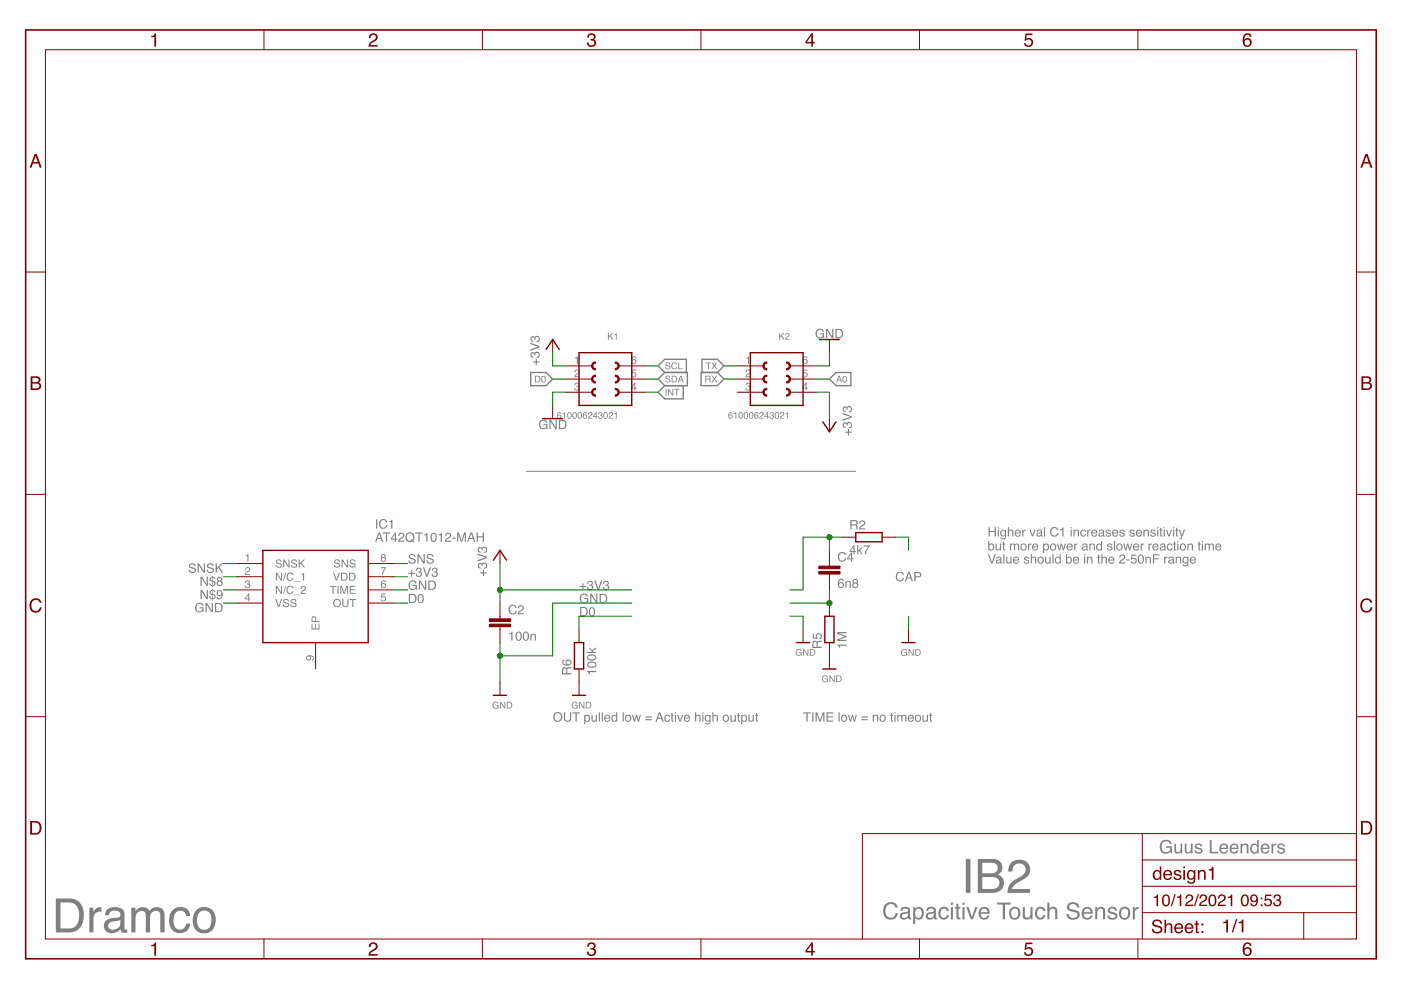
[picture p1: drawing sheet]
<svg xmlns="http://www.w3.org/2000/svg" width="297mm" height="210mm" viewBox="0 0 297 210" stroke-linecap="round" stroke-linejoin="round" font-family="sans-serif">
<g fill="#808080">
<path d="M209.6 111.8h.3v.8h1v-.8h.3v1.9h-.3v-.9h-1v.9h-.3zM211.5 112.3h.3v1.4h-.3zM211.5 111.8h.3v.2h-.3zM212.2 112.5l.5-.2 .4 .2v-.2h.2v1.3a.63 .63 0 0 1-.5 .7 .63 .63 0 0 1-.7-.4h.2a.38 .38 0 0 0 .5 .3 .38 .38 0 0 0 .3-.4v-.3a.66 .66 0 0 1-.9 .1 .66 .66 0 0 1-.1-1zM212.4 112.6a.5 .5 0 0 0-.1 .7 .5 .5 0 0 0 .6 .2 .5 .5 0 0 0 .2-.7 .5 .5 0 0 0-.7-.2zM213.7 111.8h.2v.7a.51 .51 0 0 1 .6-.2 .51 .51 0 0 1 .4 .5v.9h-.3v-1l-.3-.2-.3 .2-.1 1h-.2zM215.3 112.5a.66 .66 0 0 1 .8-.1 .66 .66 0 0 1 .3 .7h-1a.41 .41 0 0 0 .3 .5 .41 .41 0 0 0 .5-.3h.2a.7 .7 0 0 1-1 .4 .7 .7 0 0 1-.2-1zM215.5 112.6l-.1 .3h.8l-.2-.4zM216.7 112.3h.3v.3l.4-.3v.2l-.4 .3v.9h-.3zM218.3 112.3h.2l.4 1.2 .4-1.2h.3l-.6 1.4h-.2zM220 113.2v.2a.37 .37 0 0 0 .5 .1 .37 .37 0 0 0 .1-.5zM220 112.4l.4-.1a.46 .46 0 0 1 .5 .4v.8l.2 .3h-.3l-.1-.2a.48 .48 0 0 1-.8 .1 .48 .48 0 0 1 .3-.8l.5-.1a.33 .33 0 0 0-.3-.3 .33 .33 0 0 0-.4 .2h-.2zM221.3 111.8h.3v1.9h-.3zM222.9 112a.86 .86 0 0 1 .8-.3 .86 .86 0 0 1 .7 .7h-.3a.67 .67 0 0 0-.9-.4 .67 .67 0 0 0-.3 1 .6 .6 0 0 0 .6 .6 .6 .6 0 0 0 .6-.6h.3a.92 .92 0 0 1-1.2 .8 .92 .92 0 0 1-.5-1.3zM224.8 112.2l.7-.4v1.9h-.3v-1.3h-.4zM227 112.3h.2v1.4h-.2zM227 111.8h.2v.2h-.2zM227.6 112.3h.2v.2a.51 .51 0 0 1 .6-.2 .51 .51 0 0 1 .4 .5v.9h-.3v-.9a.36 .36 0 0 0-.4-.3 .36 .36 0 0 0-.3 .5v.7h-.2zM229.2 112.5a.59 .59 0 0 1 .6-.2 .59 .59 0 0 1 .5 .5h-.3a.4 .4 0 0 0-.5-.3 .4 .4 0 0 0-.2 .6 .38 .38 0 0 0 .3 .5 .38 .38 0 0 0 .4-.4h.3a.68 .68 0 0 1-1 .5 .68 .68 0 0 1-.2-1.1zM230.5 112.3h.2v.3l.5-.3v.2l-.4 .3-.1 .9h-.2zM231.5 112.5a.66 .66 0 0 1 .8-.1 .66 .66 0 0 1 .3 .7h-1a.41 .41 0 0 0 .3 .5 .41 .41 0 0 0 .5-.3h.2a.7 .7 0 0 1-1 .4 .7 .7 0 0 1-.2-1zM231.7 112.6l-.1 .3h.8l-.2-.4zM233.2 113.2l-.1 .2a.37 .37 0 0 0 .5 .1 .37 .37 0 0 0 .2-.5zM233.1 112.4l.4-.1a.46 .46 0 0 1 .6 .4v.8l.1 .3h-.2l-.2-.2a.48 .48 0 0 1-.8 .1 .48 .48 0 0 1 .3-.8l.5-.1a.33 .33 0 0 0-.3-.3 .33 .33 0 0 0-.3 .2h-.2zM234.6 112.4h.7l.2 .3h-.2a.3 .3 0 0 0-.3-.2 .3 .3 0 0 0-.3 .3h.1a.6 .6 0 0 1 .6 .9 .63 .63 0 0 1-1-.4h.2a.35 .35 0 0 0 .4 .3 .35 .35 0 0 0 .3-.3v-.1a.6 .6 0 0 1-.6-.2 .6 .6 0 0 1-.1-.6zM236 112.5a.66 .66 0 0 1 .8-.1 .66 .66 0 0 1 .3 .7h-1.1a.41 .41 0 0 0 .3 .5 .41 .41 0 0 0 .5-.3h.3a.7 .7 0 0 1-1 .4 .7 .7 0 0 1-.2-1zM236.2 112.6l-.2 .3h.8l-.2-.4zM237.5 112.4h.7l.2 .3h-.2a.3 .3 0 0 0-.3-.2 .3 .3 0 0 0-.3 .3h.1a.6 .6 0 0 1 .6 .9 .63 .63 0 0 1-1-.4h.2a.35 .35 0 0 0 .4 .3 .35 .35 0 0 0 .3-.3v-.1a.6 .6 0 0 1-.6-.2 .6 .6 0 0 1-.1-.6zM239.6 112.4h.8l.2 .3h-.3a.3 .3 0 0 0-.3-.2 .3 .3 0 0 0-.3 .3h.1a.6 .6 0 0 1 .7 .9 .63 .63 0 0 1-1.1-.4h.3a.35 .35 0 0 0 .3 .3 .35 .35 0 0 0 .4-.3l-.1-.1a.6 .6 0 0 1-.6-.2 .6 .6 0 0 1-.1-.6zM241 112.5a.66 .66 0 0 1 .8-.1 .66 .66 0 0 1 .3 .7h-1a.41 .41 0 0 0 .3 .5 .41 .41 0 0 0 .5-.3h.2a.7 .7 0 0 1-1 .4 .7 .7 0 0 1-.2-1zM241.2 112.6l-.1 .3h.8l-.2-.4zM242.4 112.3h.3v.2a.51 .51 0 0 1 .6-.2 .51 .51 0 0 1 .3 .5v.9h-.2v-.9a.36 .36 0 0 0-.5-.3 .36 .36 0 0 0-.2 .5v.7h-.3zM244.1 112.4h.7l.2 .3h-.2a.3 .3 0 0 0-.3-.2 .3 .3 0 0 0-.3 .3 .6 .6 0 0 1 .7 .9 .63 .63 0 0 1-1-.4h.2a.35 .35 0 0 0 .4 .3 .35 .35 0 0 0 .3-.3l-.1-.1a.6 .6 0 0 1-.6-.2 .6 .6 0 0 1 0-.6zM245.3 112.3h.3v1.4h-.3zM245.3 111.8h.3v.2h-.3zM246 111.9h.2v.4h.3v.2h-.3v.9l.3 .2v.1h-.4l-.1-.1v-1.1h-.2v-.2h.2zM246.7 112.3h.3v1.4h-.3zM246.7 111.8h.3v.2h-.3zM247.2 112.3h.2l.4 1.2 .4-1.2h.3l-.6 1.4h-.2zM248.7 112.3h.2v1.4h-.2zM248.7 111.8h.2v.2h-.2zM249.4 111.9h.2v.4h.2v.2h-.2v.9l.2 .2v.1h-.3l-.1-.1v-1.1h-.2v-.2h.2zM249.9 112.3h.3l.4 1.2 .4-1.2h.2l-.2 .6a1.99 1.99 0 0 1-.8 1.4h-.1v-.2h.2l.2-.3z"/>
<path d="M209.5 114.7h.3v.7a.66 .66 0 0 1 .9 0 .66 .66 0 0 1 0 .9 .55 .55 0 0 1-.4 .4 .55 .55 0 0 1-.5-.2v.2h-.3zM209.9 115.6a.5 .5 0 0 0-.1 .6 .5 .5 0 0 0 .7 .2 .5 .5 0 0 0 .1-.7 .5 .5 0 0 0-.7-.1zM211.1 115.3h.2v.9a.37 .37 0 0 0 .5 .3 .37 .37 0 0 0 .2-.5v-.7h.2v1.4h-.2v-.2a.5 .5 0 0 1-.6 .2 .5 .5 0 0 1-.3-.5zM212.7 114.8h.2v.5h.2v.1h-.2v1l.2 .1v.2h-.3l-.1-.2v-1.1h-.2v-.1h.2zM214.1 115.3h.3v.2a.47 .47 0 0 1 .8-.1 .48 .48 0 0 1 .5-.2 .48 .48 0 0 1 .4 .5v1h-.3v-1.1l-.2-.2-.3 .3-.1 1h-.2l-.1-1.2h-.3l-.2 .2v1h-.3zM216.7 115.6a.5 .5 0 0 0-.1 .7 .5 .5 0 0 0 .7 .1 .5 .5 0 0 0 .1-.8 .5 .5 0 0 0-.7 0zM216.3 115.9a.73 .73 0 0 1 1.4 0 .73 .73 0 0 1-1.4 0zM218 115.3h.2v.2l.5-.3v.3l-.5 .2v1h-.2zM219 115.4a.66 .66 0 0 1 .8-.1 .66 .66 0 0 1 .3 .7h-1a.41 .41 0 0 0 .3 .5 .41 .41 0 0 0 .5-.3h.2a.7 .7 0 0 1-1 .5 .7 .7 0 0 1-.2-1.1zM219.2 115.5l-.1 .4h.8l-.2-.4zM221.5 115.5a.48 .48 0 0 0-.1 .8 .48 .48 0 0 0 .7 0 .49 .49 0 0 0 0-.6 .49 .49 0 0 0-.6-.2zM221.2 115.3h.2v.1a.63 .63 0 0 1 .9 0 .63 .63 0 0 1 .1 .8 .56 .56 0 0 1-.4 .5 .56 .56 0 0 1-.6-.2v.8h-.2zM223 115.6a.5 .5 0 0 0-.1 .7 .5 .5 0 0 0 .7 .1 .5 .5 0 0 0 .1-.8 .5 .5 0 0 0-.7 0zM222.5 115.9a.75 .75 0 0 1 1.5 0 .75 .75 0 0 1-1.5 0zM224.1 115.3h.2l.3 1.1 .3-1.1h.3l.3 1.1 .2-1.1h.3l-.4 1.4h-.3l-.3-1.1-.3 1.1h-.2zM226.3 115.4a.66 .66 0 0 1 .8-.1 .66 .66 0 0 1 .4 .7h-1.1a.41 .41 0 0 0 .3 .5 .41 .41 0 0 0 .5-.3h.2a.7 .7 0 0 1-1 .5 .7 .7 0 0 1-.2-1.1zM226.5 115.5l-.1 .4h.8l-.2-.4zM227.8 115.3h.2v.2l.5-.3v.3l-.5 .2v1h-.2zM229.6 116.2v.1a.37 .37 0 0 0 .5 .2 .37 .37 0 0 0 .2-.5zM229.6 115.3l.4-.1a.46 .46 0 0 1 .6 .4v.9l.1 .2h-.3l-.1-.2a.48 .48 0 0 1-.8 .1 .48 .48 0 0 1 .3-.7l.5-.2a.33 .33 0 0 0-.3-.3 .33 .33 0 0 0-.3 .3h-.3zM231 115.3h.2v.2a.51 .51 0 0 1 .6-.3 .51 .51 0 0 1 .3 .6v.9h-.2v-.9a.36 .36 0 0 0-.4-.3 .36 .36 0 0 0-.3 .4v.8h-.2zM232.8 115.6a.5 .5 0 0 0-.2 .7 .5 .5 0 0 0 .7 .1 .5 .5 0 0 0 .2-.7 .5 .5 0 0 0-.7-.1zM232.7 115.3l.5-.1 .2 .2v-.7h.3v2h-.3v-.2a.66 .66 0 0 1-.9 0 .66 .66 0 0 1 0-.9zM234.9 115.3h.7l.2 .4h-.2a.3 .3 0 0 0-.3-.3 .3 .3 0 0 0-.3 .3l.1 .1a.6 .6 0 0 1 .6 .8 .63 .63 0 0 1-1-.4h.2a.35 .35 0 0 0 .4 .3 .35 .35 0 0 0 .3-.3 .6 .6 0 0 1-.6-.2 .6 .6 0 0 1-.1-.7zM236.2 114.7h.2v2h-.2zM237 115.6a.5 .5 0 0 0-.1 .7 .5 .5 0 0 0 .8 .1 .5 .5 0 0 0 0-.8 .5 .5 0 0 0-.7 0zM236.6 115.9a.75 .75 0 0 1 1.5 0 .75 .75 0 0 1-1.5 0zM238.1 115.3h.3l.3 1.1 .3-1.1h.2l.3 1.1 .3-1.1h.3l-.5 1.4h-.2l-.3-1.1-.3 1.1h-.2zM240.4 115.4a.66 .66 0 0 1 .8-.1 .66 .66 0 0 1 .3 .7h-1a.41 .41 0 0 0 .3 .5 .41 .41 0 0 0 .5-.3h.2a.7 .7 0 0 1-1 .5 .7 .7 0 0 1-.2-1.1zM240.6 115.5l-.1 .4h.8l-.2-.4zM241.8 115.3h.3v.2l.4-.3v.3l-.4 .2v1h-.3zM243.5 115.3h.2v.2l.5-.3v.3l-.4 .2-.1 1h-.2zM244.5 115.4a.66 .66 0 0 1 .8-.1 .66 .66 0 0 1 .3 .7h-1a.41 .41 0 0 0 .3 .5 .41 .41 0 0 0 .5-.3h.2a.7 .7 0 0 1-1 .5 .7 .7 0 0 1-.2-1.1zM244.7 115.5l-.1 .4h.8l-.2-.4zM246.2 116.2l-.1 .1a.37 .37 0 0 0 .5 .2 .37 .37 0 0 0 .2-.5zM246.1 115.3l.4-.1a.46 .46 0 0 1 .6 .4v.9l.1 .2h-.2l-.1-.2a.48 .48 0 0 1-.9 .1 .48 .48 0 0 1 .3-.7l.5-.2a.33 .33 0 0 0-.3-.3 .33 .33 0 0 0-.3 .3h-.2zM247.6 115.4a.59 .59 0 0 1 .6-.2 .59 .59 0 0 1 .4 .5h-.2a.4 .4 0 0 0-.6-.3 .4 .4 0 0 0-.2 .6 .38 .38 0 0 0 .3 .5 .38 .38 0 0 0 .5-.3h.2a.68 .68 0 0 1-1 .4 .68 .68 0 0 1-.1-1zM248.9 114.8h.2v.5h.3v.1h-.3v1l.3 .1v.2h-.4l-.1-.2v-1.1h-.2v-.1h.2zM249.6 115.3h.3v1.4h-.3zM249.6 114.7h.3v.3h-.3zM250.5 115.6a.5 .5 0 0 0-.1 .7 .5 .5 0 0 0 .7 .1 .5 .5 0 0 0 .1-.8 .5 .5 0 0 0-.7 0zM250.1 115.9a.73 .73 0 0 1 1.4 0 .73 .73 0 0 1-1.4 0zM251.8 115.3h.2v.2a.51 .51 0 0 1 .6-.3 .51 .51 0 0 1 .3 .6v.9h-.2v-.9a.36 .36 0 0 0-.4-.3 .36 .36 0 0 0-.3 .4v.8h-.2zM254.1 114.8h.2v.5h.3v.1h-.3v1l.3 .1v.2h-.4l-.1-.2v-1.1h-.2v-.1h.2zM254.8 115.3h.3v1.4h-.3zM254.8 114.7h.3v.3h-.3zM255.4 115.3h.3v.2a.47 .47 0 0 1 .8-.1 .48 .48 0 0 1 .5-.2 .48 .48 0 0 1 .4 .5v1h-.3v-1.1l-.2-.2-.4 .3v1h-.2l-.1-1.2h-.3l-.2 .2v1h-.3zM257.8 115.4a.66 .66 0 0 1 .8-.1 .66 .66 0 0 1 .4 .7h-1.1a.41 .41 0 0 0 .3 .5 .41 .41 0 0 0 .5-.3h.2a.7 .7 0 0 1-1 .5 .7 .7 0 0 1-.2-1.1zM258 115.5l-.1 .4h.8l-.2-.4z"/>
<path d="M209.4 117.5h.3l.6 1.7 .6-1.7h.3l-.8 2h-.2zM211.4 119v.1a.37 .37 0 0 0 .5 .2 .37 .37 0 0 0 .1-.5zM211.4 118.1l.3-.1a.46 .46 0 0 1 .6 .4v.9l.2 .2h-.3l-.1-.2a.48 .48 0 0 1-.8 .1 .48 .48 0 0 1 .3-.7l.5-.2a.33 .33 0 0 0-.3-.3 .33 .33 0 0 0-.4 .3h-.2zM212.7 117.5h.3v2h-.3zM213.3 118h.3v1a.37 .37 0 0 0 .5 .3 .37 .37 0 0 0 .1-.5v-.8h.3v1.5h-.3v-.2a.5 .5 0 0 1-.5 .2 .5 .5 0 0 1-.4-.5zM215 118.2a.66 .66 0 0 1 .8-.1 .66 .66 0 0 1 .3 .7h-1.1a.41 .41 0 0 0 .3 .5 .41 .41 0 0 0 .5-.3h.3a.7 .7 0 0 1-1 .5 .7 .7 0 0 1-.2-1.1zM215.2 118.3l-.2 .3h.8l-.2-.3zM217.2 118.1h.8l.2 .4h-.2a.3 .3 0 0 0-.3-.3 .3 .3 0 0 0-.3 .3v.1a.6 .6 0 0 1 .7 .8 .63 .63 0 0 1-1-.4h.2a.35 .35 0 0 0 .3 .3 .35 .35 0 0 0 .4-.3h-.1a.6 .6 0 0 1-.6-.2 .6 .6 0 0 1-.1-.7zM218.5 117.5h.3v.7a.51 .51 0 0 1 .6-.2 .51 .51 0 0 1 .3 .6v.9h-.3v-1.1l-.2-.2-.4 .3v1h-.3zM220.3 118.4a.5 .5 0 0 0-.1 .7 .5 .5 0 0 0 .8 0 .5 .5 0 0 0 0-.7 .5 .5 0 0 0-.7 0zM219.9 118.7a.73 .73 0 0 1 1.4 0 .73 .73 0 0 1-1.4 0zM221.6 118h.2v1a.37 .37 0 0 0 .5 .3 .37 .37 0 0 0 .2-.5v-.8h.2v1.5h-.2v-.2a.5 .5 0 0 1-.6 .2 .5 .5 0 0 1-.3-.5zM223.1 117.5h.3v2h-.3zM224 118.4a.5 .5 0 0 0-.1 .7 .5 .5 0 0 0 .7 .1 .5 .5 0 0 0 .1-.7 .5 .5 0 0 0-.7-.1zM223.9 118.1l.5-.1 .3 .2v-.7h.2v2h-.2v-.2a.66 .66 0 0 1-.9 0 .66 .66 0 0 1-.1-.9zM226 117.5h.2v.7a.66 .66 0 0 1 1 0 .66 .66 0 0 1 0 .9 .55 .55 0 0 1-.4 .4 .55 .55 0 0 1-.6-.2v.2h-.2zM226.3 118.3a.5 .5 0 0 0-.1 .7 .5 .5 0 0 0 .7 .2 .5 .5 0 0 0 .1-.7 .5 .5 0 0 0-.7-.2zM227.7 118.2a.66 .66 0 0 1 .8-.1 .66 .66 0 0 1 .3 .7h-1.1a.41 .41 0 0 0 .3 .5 .41 .41 0 0 0 .5-.3h.3a.7 .7 0 0 1-1 .5 .7 .7 0 0 1-.2-1.1zM227.9 118.3l-.2 .3h.8l-.2-.3zM229.8 118.1h.3v1.4h-.3zM229.8 117.5h.3v.3h-.3zM230.5 118h.2v.2a.51 .51 0 0 1 .6-.2 .51 .51 0 0 1 .3 .6v.9h-.2v-.9a.36 .36 0 0 0-.4-.3 .36 .36 0 0 0-.3 .4v.8h-.2zM232.8 117.6h.2v.4h.3v.2h-.3v1l.3 .1v.2h-.4l-.1-.2v-1.1h-.2v-.2h.2zM233.5 117.5h.3v.7a.51 .51 0 0 1 .5-.2 .51 .51 0 0 1 .4 .6v.9h-.3v-1.1l-.2-.2-.4 .3v1h-.3zM235.2 118.2a.66 .66 0 0 1 .8-.1 .66 .66 0 0 1 .3 .7h-1.1a.41 .41 0 0 0 .3 .5 .41 .41 0 0 0 .5-.3h.3a.7 .7 0 0 1-1 .5 .7 .7 0 0 1-.3-1.1zM235.4 118.3l-.2 .3h.8l-.2-.3zM237.5 117.7a.66 .66 0 0 1 1.1 .3 .66 .66 0 0 1-.7 .9l-.4 .4h1.1v.2h-1.4a1.2 1.2 0 0 1 1-1.1l.1-.1a.39 .39 0 0 0-.4-.5 .39 .39 0 0 0-.4 .4h-.2zM238.8 118.6h.7v.2h-.7zM239.9 117.6h1v.2h-.8l-.1 .6a.66 .66 0 0 1 1 .3 .66 .66 0 0 1-.5 .9 .66 .66 0 0 1-.8-.6h.2a.42 .42 0 0 0 .7 .2 .42 .42 0 0 0 0-.7 .42 .42 0 0 0-.6 .1h-.2zM241.4 117.8a.69 .69 0 0 1 .9-.1 .69 .69 0 0 1 .3 .8 .7 .7 0 0 1-.3 .9 .7 .7 0 0 1-.9-.2l-.2-.8zM241.7 117.8a1.01 1.01 0 0 0 .2 1.5 .94 .94 0 0 0 0-1.5zM242.8 118h.3v.2a.51 .51 0 0 1 .6-.2 .51 .51 0 0 1 .3 .6v.9h-.2v-.9a.36 .36 0 0 0-.5-.3 .36 .36 0 0 0-.2 .4v.8h-.3zM244.4 117.5h1.4v.3h-1.1v.5h1v.3h-1v.9h-.3zM246.8 118h.3v.3l.4-.3v.3l-.4 .2v1h-.3zM248 119l-.1 .1a.37 .37 0 0 0 .5 .2 .37 .37 0 0 0 .2-.5zM247.9 118.1l.4-.1a.46 .46 0 0 1 .6 .4v.9l.1 .2h-.2l-.2-.2a.48 .48 0 0 1-.8 .1 .48 .48 0 0 1 .3-.7l.5-.2a.33 .33 0 0 0-.3-.3 .33 .33 0 0 0-.3 .3h-.3zM249.3 118h.2v.2a.51 .51 0 0 1 .6-.2 .51 .51 0 0 1 .3 .6v.9h-.2v-.9a.36 .36 0 0 0-.4-.3 .36 .36 0 0 0-.3 .4v.8h-.2zM250.9 118.2l.4-.2 .4 .2v-.1h.3v1.3a.63 .63 0 0 1-.5 .7 .63 .63 0 0 1-.8-.4h.3a.38 .38 0 0 0 .4 .2 .38 .38 0 0 0 .3-.4v-.2a.66 .66 0 0 1-.9 0 .66 .66 0 0 1 0-.9zM251.1 118.3a.5 .5 0 0 0-.1 .7 .5 .5 0 0 0 .6 .2 .5 .5 0 0 0 .1-.7 .5 .5 0 0 0-.6-.2zM252.4 118.2a.66 .66 0 0 1 .8-.1 .66 .66 0 0 1 .4 .7h-1.1a.41 .41 0 0 0 .3 .5 .41 .41 0 0 0 .5-.3h.2a.7 .7 0 0 1-1 .5 .7 .7 0 0 1-.2-1.1zM252.6 118.3l-.1 .3h.8l-.2-.3z"/>
<path d="M117.2 152a1.05 1.05 0 0 1 2.1 0 1.05 1.05 0 0 1-2.1 0zM117.5 152.1a.77 .77 0 0 0 1.5 0 .77 .77 0 0 0-1.5 0zM119.6 151h.2v1.2a.51 .51 0 0 0 .5 .6 .51 .51 0 0 0 .5-.6v-1.2h.3v1.1a.79 .79 0 0 1-.8 1 .79 .79 0 0 1-.7-1zM121.4 151h1.6v.3h-.7v1.7h-.3v-1.7h-.6zM124.2 151.9a.48 .48 0 0 0-.1 .7 .48 .48 0 0 0 .7 0 .49 .49 0 0 0 0-.6 .49 .49 0 0 0-.6-.1zM123.9 151.6h.2v.2a.63 .63 0 0 1 .9-.1 .63 .63 0 0 1 .1 .8 .56 .56 0 0 1-.4 .5 .56 .56 0 0 1-.6-.2v.8h-.2zM125.4 151.6h.3v.9a.37 .37 0 0 0 .4 .3 .37 .37 0 0 0 .2-.5v-.7h.3v1.4h-.3v-.2a.5 .5 0 0 1-.5 .2 .5 .5 0 0 1-.4-.5zM127 151h.2v2h-.2zM127.6 151h.2v2h-.2zM128.3 151.7a.66 .66 0 0 1 .8-.1 .66 .66 0 0 1 .3 .8h-1.1a.41 .41 0 0 0 .4 .4 .41 .41 0 0 0 .4-.2h.3a.7 .7 0 0 1-1 .4 .7 .7 0 0 1-.2-1.1zM128.5 151.9l-.1 .3h.8l-.2-.4zM130 151.9a.5 .5 0 0 0-.2 .7 .5 .5 0 0 0 .7 .1 .5 .5 0 0 0 .2-.7 .5 .5 0 0 0-.7-.1zM129.9 151.6h.5l.2 .1v-.7h.3v2h-.2v-.2a.66 .66 0 0 1-1 .1 .66 .66 0 0 1 0-1zM132 151h.2v2h-.2zM132.9 151.9a.5 .5 0 0 0-.1 .7 .5 .5 0 0 0 .7 .1 .5 .5 0 0 0 .1-.7 .5 .5 0 0 0-.7-.1zM132.4 152.3a.75 .75 0 0 1 1.5 0 .75 .75 0 0 1-1.5 0zM134 151.6h.2l.3 1.1 .3-1.1h.3l.3 1.1 .3-1.1h.2l-.4 1.4h-.3l-.3-1.1-.3 1.1h-.2zM136.8 151.9h1.4v.2h-1.4zM136.8 152.5h1.4v.2h-1.4zM139.9 151.3l-.4 .9h.7zM139.7 151h.3l.7 2h-.3l-.2-.6h-.7l-.3 .6h-.2zM141 151.7a.59 .59 0 0 1 .7-.2 .59 .59 0 0 1 .4 .5h-.3a.4 .4 0 0 0-.5-.2 .4 .4 0 0 0-.2 .5 .38 .38 0 0 0 .3 .5 .38 .38 0 0 0 .4-.3h.3a.68 .68 0 0 1-1 .5 .68 .68 0 0 1-.2-1.1zM142.4 151.2h.2v.4h.2v.2h-.2v.9l.2 .1v.2h-.3l-.1-.2v-1h-.2v-.2h.2zM143.1 151.6h.2v1.4h-.2zM143.1 151h.2v.3h-.2zM143.5 151.6h.3l.4 1.1 .4-1.1h.3l-.6 1.4h-.2zM145.2 151.7a.66 .66 0 0 1 .8-.1 .66 .66 0 0 1 .3 .8h-1.1a.41 .41 0 0 0 .4 .4 .41 .41 0 0 0 .4-.2h.3a.7 .7 0 0 1-1 .4 .7 .7 0 0 1-.2-1.1zM145.4 151.9l-.1 .3h.8l-.2-.4zM147.4 151h.2v.8a.51 .51 0 0 1 .6-.2 .51 .51 0 0 1 .3 .5v.9h-.2v-1l-.3-.3-.4 .3v1h-.2zM148.9 151.6h.2v1.4h-.2zM148.9 151h.2v.3h-.2zM149.6 151.7l.4-.2 .4 .3v-.2h.3v1.3a.63 .63 0 0 1-.5 .7 .63 .63 0 0 1-.7-.4h.2a.38 .38 0 0 0 .4 .2 .38 .38 0 0 0 .3-.3v-.3a.66 .66 0 0 1-.9 0 .66 .66 0 0 1 0-.9zM149.8 151.9a.5 .5 0 0 0-.1 .6 .5 .5 0 0 0 .6 .2 .5 .5 0 0 0 .1-.6 .5 .5 0 0 0-.6-.2zM151 151h.3v.8a.51 .51 0 0 1 .6-.2 .51 .51 0 0 1 .3 .5v.9h-.2l-.1-1-.2-.3-.4 .3v1h-.3zM153.6 151.9a.5 .5 0 0 0-.1 .7 .5 .5 0 0 0 .7 .1 .5 .5 0 0 0 .1-.7 .5 .5 0 0 0-.7-.1zM153.2 152.3a.73 .73 0 0 1 1.4 0 .73 .73 0 0 1-1.4 0zM154.9 151.6h.2v.9a.37 .37 0 0 0 .5 .3 .37 .37 0 0 0 .2-.5v-.7h.2v1.4h-.2v-.2a.5 .5 0 0 1-.6 .2 .5 .5 0 0 1-.3-.5zM156.4 151.2h.3v.4h.2v.2h-.2v.9l.2 .1v.2h-.3l-.1-.2-.1-1h-.2v-.2h.2zM157.5 151.9a.48 .48 0 0 0-.1 .7 .48 .48 0 0 0 .7 0 .49 .49 0 0 0 0-.6 .49 .49 0 0 0-.6-.1zM157.1 151.6h.3v.2a.63 .63 0 0 1 .8-.1 .63 .63 0 0 1 .2 .8 .56 .56 0 0 1-.4 .5 .56 .56 0 0 1-.6-.2v.8h-.3zM158.7 151.6h.2v.9a.37 .37 0 0 0 .5 .3 .37 .37 0 0 0 .2-.5v-.7h.2v1.4h-.2v-.2a.5 .5 0 0 1-.6 .2 .5 .5 0 0 1-.3-.5zM160.3 151.2h.2v.4h.2v.2h-.2v.9l.2 .1v.2h-.3l-.1-.2v-1h-.2v-.2h.2z"/>
<path d="M170.3 151h1.6v.3h-.7v1.7h-.2v-1.7h-.7zM172.2 151h.3v2h-.3zM172.9 151h.4l.6 1.7 .5-1.7h.4v2h-.3l.1-1.7-.6 1.7h-.3l-.5-1.7v1.7h-.3zM175.2 151h1.5v.3h-1.2v.6h1.1v.2h-1.1v.7h1.2v.2h-1.5zM177.8 151h.2v2h-.2zM178.6 151.9a.5 .5 0 0 0 0 .7 .5 .5 0 0 0 .7 .1 .5 .5 0 0 0 0-.7 .5 .5 0 0 0-.7-.1zM178.2 152.3a.75 .75 0 0 1 1.5 0 .75 .75 0 0 1-1.5 0zM179.8 151.6h.2l.3 1.1 .3-1.1h.3l.2 1.1 .3-1.1h.3l-.4 1.4h-.3l-.3-1.1-.3 1.1h-.2zM182.6 151.9h1.4v.2h-1.4zM182.6 152.5h1.4v.2h-1.4zM185 151.6h.3v.2a.51 .51 0 0 1 .6-.2 .51 .51 0 0 1 .3 .5v.9h-.2v-.9a.36 .36 0 0 0-.5-.3 .36 .36 0 0 0-.2 .4v.8h-.3zM186.8 151.9a.5 .5 0 0 0-.1 .7 .5 .5 0 0 0 .8 .1 .5 .5 0 0 0 0-.7 .5 .5 0 0 0-.7-.1zM186.4 152.3a.75 .75 0 0 1 1.5 0 .75 .75 0 0 1-1.5 0zM188.9 151.2h.3v.4h.2v.2h-.2v.9l.2 .1v.2h-.3l-.2-.2v-1h-.2v-.2h.2zM189.6 151.6h.3v1.4h-.3zM189.6 151h.3v.3h-.3zM190.2 151.6h.3v.2a.47 .47 0 0 1 .8 0 .48 .48 0 0 1 .5-.2 .48 .48 0 0 1 .4 .4v1h-.3v-1.1l-.2-.1-.3 .2-.1 1h-.2l-.1-1.1-.3-.1-.2 .2v1h-.3zM192.6 151.7a.66 .66 0 0 1 .8-.1 .66 .66 0 0 1 .4 .8h-1.1a.41 .41 0 0 0 .3 .4 .41 .41 0 0 0 .5-.2h.2a.7 .7 0 0 1-1 .4 .7 .7 0 0 1-.2-1.1zM192.8 151.9l-.1 .3h.8l-.2-.4zM194.3 151.9a.5 .5 0 0 0-.1 .7 .5 .5 0 0 0 .8 .1 .5 .5 0 0 0 0-.7 .5 .5 0 0 0-.7-.1zM193.9 152.3a.75 .75 0 0 1 1.5 0 .75 .75 0 0 1-1.5 0zM195.6 151.6h.2v.9a.37 .37 0 0 0 .5 .3 .37 .37 0 0 0 .2-.5v-.7h.2v1.4h-.2v-.2a.5 .5 0 0 1-.5 .2 .5 .5 0 0 1-.4-.5zM197.2 151.2h.2v.4h.2v.2h-.2v.9l.2 .1v.2h-.3l-.1-.2v-1h-.2v-.2h.2z"/>
<path d="M113 76.6h.6v-.5h.2v.5h.6v.3h-.6v.6h-.2v-.6h-.6zM112.6 74.8l.4-.2 .4 .3a.63 .63 0 0 1 1.1 .1 .63 .63 0 0 1-.7 .9v-.2a.39 .39 0 0 0 .4-.6 .39 .39 0 0 0-.7 0v.3l-.2-.1a.32 .32 0 0 0-.2-.4 .32 .32 0 0 0-.4 .3l.1 .4h.3v.3a.64 .64 0 0 1-.6-.4 .64 .64 0 0 1 .1-.7zM112.4 72.7l2 .7v.3l-2 .7v-.3l1.7-.6-1.7-.5zM112.6 71.4l.4-.1 .4 .2a.63 .63 0 0 1 1.1 .2 .63 .63 0 0 1-.7 .8v-.2a.39 .39 0 0 0 .4-.6 .39 .39 0 0 0-.7 0v.3h-.2a.32 .32 0 0 0-.2-.4 .32 .32 0 0 0-.4 .3l.1 .3 .3 .1v.2a.64 .64 0 0 1-.6-.4 .64 .64 0 0 1 .1-.7z"/>
<path d="M179.2 91.5h.6v-.6h.2v.6h.6v.3h-.6v.5h-.2v-.5h-.6zM178.8 89.7l.4-.2 .4 .3a.63 .63 0 0 1 1.1 .1 .63 .63 0 0 1-.7 .9v-.3a.39 .39 0 0 0 .4-.5 .39 .39 0 0 0-.7 0v.3l-.2-.1a.32 .32 0 0 0-.2-.4 .32 .32 0 0 0-.4 .3l.1 .3 .3 .1v.2a.64 .64 0 0 1-.6-.3 .64 .64 0 0 1 .1-.7zM178.6 87.5l2 .8v.2l-2 .8v-.3l1.7-.6-1.7-.6zM178.8 86.3l.4-.1 .4 .2a.63 .63 0 0 1 1.1 .1 .63 .63 0 0 1-.7 .9v-.2a.39 .39 0 0 0 .4-.6 .39 .39 0 0 0-.7 0v.3h-.2a.32 .32 0 0 0-.2-.5 .32 .32 0 0 0-.4 .3l.1 .4h.3v.3a.64 .64 0 0 1-.6-.4 .64 .64 0 0 1 .1-.7z"/>
<path d="M114.5 89.2a.88 .88 0 0 1 1.5 .4h-.2a.68 .68 0 0 0-1-.3 .68 .68 0 0 0-.2 .9 .63 .63 0 0 0 .6 .6 .63 .63 0 0 0 .6-.7h-.6v-.2h.9v1.1h-.2l-.1-.3a.96 .96 0 0 1-1.3 .1 .96 .96 0 0 1-.1-1.3zM116.5 89h.3l1 1.6v-1.6h.3v2h-.3l-1.1-1.6v1.6h-.2zM118.8 89.2v1.6h.4a.77 .77 0 0 0 .6-.8 .77 .77 0 0 0-.6-.8zM118.5 89h.8a1 1 0 0 1 .8 1 1 1 0 0 1-.8 1h-.8z"/>
<path d="M173.2 70a.88 .88 0 0 1 1.5 .3h-.3a.68 .68 0 0 0-.9-.3 .68 .68 0 0 0-.3 1 .63 .63 0 0 0 .7 .5 .63 .63 0 0 0 .6-.6h-.7v-.2h.9v1h-.2v-.2a.96 .96 0 0 1-1.4 0 .96 .96 0 0 1-.1-1.3zM175.1 69.7h.3l1 1.6v-1.6h.3v2h-.3l-1-1.6v1.6h-.3zM177.4 70v1.5h.5a.77 .77 0 0 0 .6-.8 .77 .77 0 0 0-.6-.7zM177.1 69.7h.8a1 1 0 0 1 .9 1 1 1 0 0 1-.9 1h-.8z"/>
<path d="M191.2 137.8a.63 .63 0 0 1 1.1 .3h-.2a.5 .5 0 0 0-.7-.1 .5 .5 0 0 0 0 .7 .5 .5 0 0 0 .7 0v-.3h-.4v-.1h.6v.7l-.1-.1a.71 .71 0 0 1-1.1-.1 .71 .71 0 0 1 .1-1zM192.6 137.6h.2l.8 1.2v-1.2h.1v1.4h-.2l-.7-1.1v1.1h-.2zM194.2 137.8v1.1h.4a.55 .55 0 0 0 .4-.6 .55 .55 0 0 0-.4-.5zM194 137.6h.6a.71 .71 0 0 1 .6 .7 .71 .71 0 0 1-.6 .7h-.6z"/>
<path d="M104.6 149a.63 .63 0 0 1 1.1 .2h-.2a.5 .5 0 0 0-.7 0 .5 .5 0 0 0 0 .7 .5 .5 0 0 0 .7-.1v-.2h-.4v-.1h.6v.7l-.2-.2a.71 .71 0 0 1-1 0 .71 .71 0 0 1 .1-1zM106 148.8h.2l.8 1.1v-1.1h.1v1.4h-.2l-.7-1.1v1.1h-.2zM107.6 149v1h.4a.55 .55 0 0 0 .4-.5 .55 .55 0 0 0-.4-.5zM107.4 148.8h.6a.71 .71 0 0 1 .6 .7 .71 .71 0 0 1-.6 .7h-.6z"/>
<path d="M121.4 149a.63 .63 0 0 1 1.1 .2h-.2a.5 .5 0 0 0-.8 0 .5 .5 0 0 0 0 .7 .5 .5 0 0 0 .8-.1v-.2h-.4v-.1h.6v.7l-.2-.2a.71 .71 0 0 1-1 0 .71 .71 0 0 1 .1-1zM122.8 148.8h.2l.7 1.1v-1.1h.2v1.4h-.2l-.7-1.1v1.1h-.2zM124.4 149v1h.3a.55 .55 0 0 0 .5-.5 .55 .55 0 0 0-.5-.5zM124.2 148.8h.6a.71 .71 0 0 1 .6 .7 .71 .71 0 0 1-.6 .7h-.6z"/>
<path d="M174.5 143.4a.63 .63 0 0 1 1 .2h-.2a.5 .5 0 0 0-.7 0 .5 .5 0 0 0 0 .7 .5 .5 0 0 0 .7-.1l.1-.2h-.5v-.1h.7v.7l-.2-.2a.71 .71 0 0 1-1 0 .71 .71 0 0 1 .1-1zM175.9 143.2h.2l.7 1.2v-1.2h.2v1.4h-.2l-.8-1.1v1.1h-.1zM177.5 143.4v1.1h.3a.55 .55 0 0 0 .5-.6 .55 .55 0 0 0-.5-.5zM177.3 143.2h.6a.71 .71 0 0 1 .6 .7 .71 .71 0 0 1-.6 .7h-.6z"/>
<path d="M168.9 137.8a.63 .63 0 0 1 1 .3h-.1a.5 .5 0 0 0-.8-.1 .5 .5 0 0 0 0 .7 .5 .5 0 0 0 .8 0v-.3h-.4v-.1h.6v.7l-.2-.1a.71 .71 0 0 1-1-.1 .71 .71 0 0 1 .1-1zM170.3 137.6h.2l.7 1.2v-1.2h.2v1.4h-.2l-.8-1.1v1.1h-.1zM171.9 137.8v1.1h.3a.55 .55 0 0 0 .5-.6 .55 .55 0 0 0-.5-.5zM171.7 137.6h.6a.71 .71 0 0 1 .6 .7 .71 .71 0 0 1-.6 .7h-.6z"/>
<path d="M180.9 116l-.6 .8h.6zM181 115.6h.2v1.2h.3v.3h-.3v.4h-.2v-.4h-.9v-.3zM181.7 115.6h.3v1.1l.6-.6h.3l-.5 .5 .5 .9h-.3l-.4-.7-.2 .2v.5h-.3zM183 115.6h1.4l-.8 1.9h-.3l.2-.5 .6-1.1h-1.1z"/>
<path d="M177.6 136.7h1.9v.2h-1.4v.5h-.2zM177.5 134h2v.3h-1.7l1.7 .5v.3l-1.7 .6h1.7v.2h-2v-.4l1.7-.5-1.7-.6z"/>
<path d="M124.5 142.3h1.9v.2h-1.4v.5h-.1zM124.6 140.5a1.17 1.17 0 0 1 1.9 .5 1.07 1.07 0 0 1-1 .6 1.07 1.07 0 0 1-1-.6zM124.7 140.7a.6 .6 0 0 0 .3 .6 .6 .6 0 0 0 .7 0 .41 .41 0 0 0 .5-.3 .41 .41 0 0 0-.5-.4zM124.6 139a1.17 1.17 0 0 1 1.9 .4 1.07 1.07 0 0 1-1 .7 1.07 1.07 0 0 1-1-.7zM124.7 139.2a.6 .6 0 0 0 .3 .6 .6 .6 0 0 0 .7 0 .41 .41 0 0 0 .5-.4 .41 .41 0 0 0-.5-.4zM125 137.3l.5 .6 .9-.6v.3l-.7 .4 .2 .2h.5v.3h-2v-.3h1.2l-.6-.6z"/>
<path d="M107.9 134.3l.8-.4v1.9h-.3v-1.3h-.5zM109.5 134.1a.69 .69 0 0 1 .9-.1 .69 .69 0 0 1 .2 .9 .7 .7 0 0 1-.3 .8 .7 .7 0 0 1-.9-.1l-.1-.9zM109.8 134.2a1.01 1.01 0 0 0 .2 1.5 .94 .94 0 0 0 0-1.6zM111.1 134.1a.69 .69 0 0 1 .8-.1 .69 .69 0 0 1 .3 .9 .7 .7 0 0 1-.3 .8 .7 .7 0 0 1-.9-.1l-.2-.9zM111.3 134.2a1.01 1.01 0 0 0 .2 1.5 .94 .94 0 0 0 0-1.6zM112.5 134.4h.2v.2a.51 .51 0 0 1 .6-.2 .51 .51 0 0 1 .3 .5v.9h-.2v-.9a.36 .36 0 0 0-.5-.3 .36 .36 0 0 0-.2 .5v.7h-.2z"/>
<path d="M177.9 122.9l.6-.2 .4 .4v.1h-.2a.4 .4 0 0 0-.5-.3 .4 .4 0 0 0-.3 .5v.3a.64 .64 0 0 1 .9 0 .64 .64 0 0 1-.2 1 .64 .64 0 0 1-.9-.4l-.1-.7zM177.9 124.1a.42 .42 0 0 0 .8 0 .42 .42 0 0 0-.8 0zM179.2 123.2h.3v.2a.51 .51 0 0 1 .6-.2 .51 .51 0 0 1 .3 .5v1h-.2v-1a.36 .36 0 0 0-.5-.3 .36 .36 0 0 0-.2 .5v.8h-.3zM181 123.2a.35 .35 0 0 0 .7 0 .35 .35 0 0 0-.7 0zM181 124.1a.39 .39 0 0 0 .7 0 .39 .39 0 0 0-.7 0zM180.9 122.9a.55 .55 0 0 1 .8-.1 .55 .55 0 0 1 0 .8 .59 .59 0 0 1 .1 .9 .59 .59 0 0 1-.9 0 .59 .59 0 0 1 .1-.9l-.3-.4z"/>
<path d="M101.8 121.3h.6v-.5h.2v.5h.6v.3h-.6v.6h-.2v-.6h-.6zM101.4 119.5l.4-.2 .4 .3a.63 .63 0 0 1 1.1 .1 .63 .63 0 0 1-.7 .9v-.2a.39 .39 0 0 0 .4-.6 .39 .39 0 0 0-.7 0v.3l-.2-.1a.32 .32 0 0 0-.2-.4 .32 .32 0 0 0-.4 .3l.2 .4h.2v.3a.64 .64 0 0 1-.6-.4 .64 .64 0 0 1 .1-.7zM101.2 117.3l2 .8v.3l-2 .7v-.3l1.7-.6-1.7-.6zM101.4 116.1l.4-.1 .4 .2a.63 .63 0 0 1 1.1 .2 .63 .63 0 0 1-.7 .8v-.2a.39 .39 0 0 0 .4-.6 .39 .39 0 0 0-.7 0v.3h-.2a.32 .32 0 0 0-.2-.4 .32 .32 0 0 0-.4 .3l.2 .3 .2 .1v.2a.64 .64 0 0 1-.6-.4 .64 .64 0 0 1 .1-.7z"/>
<path d="M80.4 113.2l-.3 .9h.6zM80.3 112.9h.3l.7 2h-.3l-.2-.6h-.8l-.2 .6h-.3zM81.1 112.9h1.6v.2h-.6v1.8h-.3v-1.8h-.7zM83.7 113.3l-.6 .9h.6zM83.7 112.9h.2v1.3h.3v.2h-.3v.5h-.2v-.5h-.8v-.2zM84.7 113.1a.66 .66 0 0 1 1 .3 .66 .66 0 0 1-.7 .8l-.3 .4h1v.3h-1.3a1.2 1.2 0 0 1 1-1.1v-.1a.39 .39 0 0 0-.3-.6 .39 .39 0 0 0-.4 .5h-.3zM86.3 113a1.04 1.04 0 0 1 1.4 .3 1.04 1.04 0 0 1-.1 1.4l.3 .2-.2 .1-.3-.2a1.04 1.04 0 0 1-1.4-.4 1.04 1.04 0 0 1 .3-1.4zM86.4 113.3a.8 .8 0 0 0-.1 1 .8 .8 0 0 0 .9 .3l-.2-.1 .1-.2 .3 .2a.78 .78 0 0 0 .1-1.1 .78 .78 0 0 0-1.1-.1zM88 112.9h1.6v.2h-.6v1.8h-.3v-1.8h-.7zM89.9 113.3l.7-.3v1.9h-.2v-1.4h-.5zM91.5 113.1a.69 .69 0 0 1 .9 0 .69 .69 0 0 1 .2 .8 .7 .7 0 0 1-.3 .9 .7 .7 0 0 1-.9-.2l-.1-.9zM91.8 113.2a1.01 1.01 0 0 0 .1 1.5 .94 .94 0 0 0 .1-1.5zM93 113.3l.7-.3v1.9h-.3v-1.4h-.4zM94.6 113.1a.66 .66 0 0 1 1.1 .3 .66 .66 0 0 1-.7 .8l-.4 .4h1.1v.3h-1.4a1.2 1.2 0 0 1 1-1.1l.1-.1a.39 .39 0 0 0-.4-.6 .39 .39 0 0 0-.4 .5h-.2zM95.9 114h.7v.2h-.7zM96.9 112.9h.4l.6 1.7 .5-1.7h.4v2h-.3v-1.7l-.5 1.7h-.3l-.5-1.7v1.7h-.3zM99.9 113.2l-.3 .9h.6zM99.8 112.9h.3l.7 2h-.3l-.2-.6h-.8l-.2 .6h-.3zM101 112.9h.3v.8h1v-.8h.3v2h-.3v-1h-1v1h-.3z"/>
<path d="M12.8 191.3v5.6h1.8a2.3 2.3 0 0 0 2.2-2.7 2.4 2.4 0 0 0-1.8-2.8zM11.8 190.5h3a3.2 3.2 0 0 1 3 3.9 3.1 3.1 0 0 1-3.1 3.3h-2.9zM18.9 192.5h.9v.9a1.56 1.56 0 0 1 1.7-1v.9a1.35 1.35 0 0 0-1.7 1.4v3h-.9zM23.1 195.8a.95 .95 0 0 0 .2 1.2 .95 .95 0 0 0 1.2 0 1.52 1.52 0 0 0 1-2l-2 .5zM22.6 192.9a2.67 2.67 0 0 1 3.7 .2l.1 .7v3.1l.1 .2h.5v.6a.93 .93 0 0 1-1.4-.7 2.09 2.09 0 0 1-3.5-.1 1.61 1.61 0 0 1 1.6-2.2l1.4-.2a.75 .75 0 0 0 .4-.9 .75 .75 0 0 0-.8-.5 1.12 1.12 0 0 0-1.6 1h-.8zM27.8 192.5h.9v.7a1.72 1.72 0 0 1 3 0 1.74 1.74 0 0 1 2-.8 1.74 1.74 0 0 1 1.2 1.8v3.5h-.9v-3.6a1.06 1.06 0 0 0-1-1 1.06 1.06 0 0 0-1.1 .8l-.1 3.8h-.9v-3.4a1.05 1.05 0 0 0-.9-1.2 1.05 1.05 0 0 0-1.2 1l-.1 3.6h-.9zM36.5 193.1a2.16 2.16 0 0 1 2.3-.7 2.16 2.16 0 0 1 1.5 1.8h-.8a1.33 1.33 0 0 0-1.5-1.1 1.33 1.33 0 0 0-1.2 1.4 1.86 1.86 0 0 0 1.4 2.6l.8-.3 .5-1h.8a2.27 2.27 0 0 1-2.5 2 2.27 2.27 0 0 1-2-2.6l.1-1zM42.3 193.4a2.62 2.62 0 0 0 .3 3.6 1.53 1.53 0 0 0 2.2-1.6 1.68 1.68 0 0 0-.4-1.8 1.68 1.68 0 0 0-1.8-.4zM41.5 193.1a2.48 2.48 0 0 1 3.1-.5 2.48 2.48 0 0 1 1.1 2.9 2.48 2.48 0 0 1-2.8 2.4 2.48 2.48 0 0 1-2-3.2l.2-.9z"/>
<path d="M204.8 182.1h1v7.2h-1zM208.3 182.9v2.3h1.7a1.17 1.17 0 0 0 1.5-1.2 1.17 1.17 0 0 0-1.5-1.1zM208.3 186v2.5h2.1a1.3 1.3 0 0 0 1.5-1.4 1.3 1.3 0 0 0-1.7-1.1zM207.3 182.1h3.1a1.78 1.78 0 0 1 2 1.2 1.78 1.78 0 0 1-.9 2.1 1.98 1.98 0 0 1 1.3 2.2 1.98 1.98 0 0 1-1.9 1.7h-3.6zM214.4 182.9a2.37 2.37 0 0 1 2.5-.6 2.37 2.37 0 0 1 1.5 2.1 2.67 2.67 0 0 1-1.8 2.3 3.2 3.2 0 0 0-2 1.8h3.8v.8h-4.8a2.99 2.99 0 0 1 1.6-2.8l1-.5a1.58 1.58 0 0 0 .9-2.6 1.47 1.47 0 0 0-1.7-.2 1.47 1.47 0 0 0-.8 1.6h-.9l.2-1.2z"/>
<path d="M187.7 191.8a1.54 1.54 0 0 1 1.5-.5 1.54 1.54 0 0 1 1.1 1.1h-.4a1.14 1.14 0 0 0-1.5-.7 1.14 1.14 0 0 0-.7 1.5 1.11 1.11 0 0 0 .9 1.3 1.11 1.11 0 0 0 1.3-.9h.5a1.59 1.59 0 0 1-1.9 1.4 1.59 1.59 0 0 1-1.3-1.9l.1-.7zM191.3 193.9a.55 .55 0 0 0 .3 .8 .55 .55 0 0 0 .7-.3l.2-.8zM191.1 192.6a1.11 1.11 0 0 1 1.8 .4v1.5l.3 .1v.3a.49 .49 0 0 1-.7-.3 .88 .88 0 0 1-1.2 .3 .88 .88 0 0 1-.3-1.2l1.3-.4a.4 .4 0 0 0 .2-.5 .4 .4 0 0 0-.6-.2l-.4 .1-.2 .4h-.4zM194.3 192.8a1.11 1.11 0 0 0 .4 1.8 1.04 1.04 0 0 0 .7-1 1.04 1.04 0 0 0-.7-1zM193.6 192.3h.4v.4a1.05 1.05 0 0 1 1.3-.3 1.05 1.05 0 0 1 .6 1.2 1.08 1.08 0 0 1-.5 1.2 1.08 1.08 0 0 1-1.4-.2v1.3h-.4zM196.8 193.9a.55 .55 0 0 0 .3 .8 .55 .55 0 0 0 .7-.3l.2-.8zM196.5 192.6a1.11 1.11 0 0 1 1.9 .4v1.5l.3 .1v.3a.49 .49 0 0 1-.7-.3 .88 .88 0 0 1-1.2 .3 .88 .88 0 0 1-.3-1.2l1.3-.4a.4 .4 0 0 0 .2-.5 .4 .4 0 0 0-.6-.2l-.4 .1-.2 .4h-.4zM199.3 192.6a1.06 1.06 0 0 1 1.1-.3 1.06 1.06 0 0 1 .8 .9h-.5a.67 .67 0 0 0-.7-.6 .67 .67 0 0 0-.6 .8 .76 .76 0 0 0 .2 1 .76 .76 0 0 0 .9 0l.2-.4h.5a1.15 1.15 0 0 1-1.5 .9 1.15 1.15 0 0 1-.7-1.5zM201.6 192.3h.4v2.6h-.4zM201.6 191.4h.4v.5h-.4zM202.8 191.6h.4v.7h.4v.4h-.4v1.7l.1 .1 .3 .1v.3a.61 .61 0 0 1-.8-.5v-1.7h-.4v-.4h.4zM204.1 192.3h.4v2.6h-.4zM204.1 191.4h.4v.5h-.4zM204.9 192.3h.5l.7 2.1 .7-2.1h.5l-1 2.6h-.5zM207.8 192.7a1.18 1.18 0 0 1 1.5-.3 1.18 1.18 0 0 1 .5 1.4h-1.9a.73 .73 0 0 0 .6 .8 .73 .73 0 0 0 .9-.5h.4a1.21 1.21 0 0 1-1.5 .8 1.21 1.21 0 0 1-.8-1.5zM208.2 192.9l-.2 .5h1.4a.71 .71 0 0 0-.4-.7 .71 .71 0 0 0-.8 .2zM211.4 191.4h2.9v.4h-1.2v3.1h-.5v-3.1h-1.2zM214.7 192.8a1.09 1.09 0 0 0 .4 1.8 1.04 1.04 0 0 0 .8-1 1.04 1.04 0 0 0-.8-1zM214.3 192.6a1.26 1.26 0 0 1 1.6-.1 1.26 1.26 0 0 1 .4 1.6 1.22 1.22 0 0 1-1.6 .8 1.22 1.22 0 0 1-.7-1.5zM216.8 192.3h.5v1.7a.61 .61 0 0 0 .7 .6 .61 .61 0 0 0 .5-.8v-1.5h.4v2.6h-.4v-.4a.89 .89 0 0 1-1 .4 .89 .89 0 0 1-.7-.8zM219.8 192.6a1.06 1.06 0 0 1 1.1-.3 1.06 1.06 0 0 1 .7 .9h-.4a.67 .67 0 0 0-.8-.6 .67 .67 0 0 0-.5 .8 .76 .76 0 0 0 .1 1 .76 .76 0 0 0 1 0l.2-.4h.4a1.15 1.15 0 0 1-1.4 .9 1.15 1.15 0 0 1-.8-1.5zM222.1 191.4h.4v1.3a.91 .91 0 0 1 1.1-.4 .91 .91 0 0 1 .6 1v1.6h-.5v-1.6a.64 .64 0 0 0-.7-.6 .64 .64 0 0 0-.5 .8v1.4h-.4zM226.5 191.6a1.37 1.37 0 0 1 2.3 .8h-.4a.84 .84 0 0 0-.9-.7 .84 .84 0 0 0-.8 .7l.3 .3a2.14 2.14 0 0 1 1.9 .9 1.38 1.38 0 0 1-.7 1.3 1.38 1.38 0 0 1-1.5-.1l-.4-.3-.2-.5v-.2h.5a1 1 0 0 0 .8 .8 1 1 0 0 0 1.1-.6l-.1-.2a2.38 2.38 0 0 0-1.7-.7l-.1-.1a.95 .95 0 0 1-.1-1.4zM229.7 192.7a1.18 1.18 0 0 1 1.4-.3 1.18 1.18 0 0 1 .6 1.4h-1.9a.73 .73 0 0 0 .5 .8 .73 .73 0 0 0 .9-.5h.4a1.21 1.21 0 0 1-1.5 .8 1.21 1.21 0 0 1-.8-1.5zM230 192.9l-.2 .5h1.4a.71 .71 0 0 0-.4-.7 .71 .71 0 0 0-.8 .2zM232.2 192.3h.4v.4a.92 .92 0 0 1 1.1-.4 .92 .92 0 0 1 .6 1v1.6h-.4v-1.6a.64 .64 0 0 0-.8-.6 .64 .64 0 0 0-.5 .9v1.3h-.4zM235.1 192.5a1.04 1.04 0 0 1 1.7 .6h-.4a.54 .54 0 0 0-.5-.5 .54 .54 0 0 0-.5 .5l.2 .2a1.1 1.1 0 0 1 1.3 1.1 1.12 1.12 0 0 1-1.2 .6 1.12 1.12 0 0 1-.9-.9h.4a.63 .63 0 0 0 .7 .5 .63 .63 0 0 0 .6-.5l-.3-.2a1.12 1.12 0 0 1-1.3-1.1zM238 192.8a1.09 1.09 0 0 0 .4 1.8 1.04 1.04 0 0 0 .8-1 1.04 1.04 0 0 0-.8-1zM237.6 192.6a1.26 1.26 0 0 1 1.6-.1 1.26 1.26 0 0 1 .4 1.6 1.22 1.22 0 0 1-1.6 .8 1.22 1.22 0 0 1-.7-1.5zM240.2 192.3h.4v.5a.75 .75 0 0 1 .8-.5v.4a.67 .67 0 0 0-.8 .7v1.5h-.4z"/>
<path d="M246.3 178.4a1.26 1.26 0 0 1 2.1 .6h-.4a.93 .93 0 0 0-1.1-.6 .93 .93 0 0 0-.6 1.1 .93 .93 0 0 0 .8 1.2 .93 .93 0 0 0 1-1h-.9v-.3h1.3v1.5h-.3l-.1-.3a1.32 1.32 0 0 1-1.6 .2 1.32 1.32 0 0 1-.6-1.6zM249 178.9h.4v1.3a.52 .52 0 0 0 .6 .4 .52 .52 0 0 0 .3-.7v-1h.4v2h-.4v-.3a.71 .71 0 0 1-.8 .4 .71 .71 0 0 1-.5-.7zM251.2 178.9h.3v1.3a.52 .52 0 0 0 .7 .4 .52 .52 0 0 0 .3-.7v-1h.3v2h-.3v-.3a.71 .71 0 0 1-.8 .4 .71 .71 0 0 1-.5-.7zM253.5 179a.83 .83 0 0 1 1.4 .5h-.3a.43 .43 0 0 0-.5-.4 .43 .43 0 0 0-.4 .4l.2 .2a.88 .88 0 0 1 1 .8 .89 .89 0 0 1-.9 .5 .89 .89 0 0 1-.7-.7h.3a.5 .5 0 0 0 .5 .4 .5 .5 0 0 0 .5-.4l-.1-.1a1.04 1.04 0 0 1-1.2-.9zM256.5 178.1h.4v2.5h1.4v.3h-1.8zM258.8 179.1a.94 .94 0 0 1 1.1-.2 .94 .94 0 0 1 .5 1.1h-1.5a.59 .59 0 0 0 .4 .7 .59 .59 0 0 0 .7-.4h.4a.97 .97 0 0 1-1.3 .7 .97 .97 0 0 1-.6-1.4zM259.1 179.3l-.2 .4h1.1a.56 .56 0 0 0-.3-.5 .56 .56 0 0 0-.6 .1zM261 179.1a.94 .94 0 0 1 1.1-.2 .94 .94 0 0 1 .5 1.1h-1.5a.59 .59 0 0 0 .4 .7 .59 .59 0 0 0 .7-.4h.4a.97 .97 0 0 1-1.3 .7 .97 .97 0 0 1-.6-1.4zM261.3 179.3l-.2 .4h1.1a.56 .56 0 0 0-.3-.5 .56 .56 0 0 0-.6 .1zM263 178.9h.3v.3a.72 .72 0 0 1 .9-.4 .72 .72 0 0 1 .5 .8v1.3h-.4v-1.3a.51 .51 0 0 0-.6-.4 .51 .51 0 0 0-.3 .7v1h-.4zM265.6 179.3a.75 .75 0 0 0-.2 1 .75 .75 0 0 0 .9 .3 .76 .76 0 0 0 .3-.9 .76 .76 0 0 0-.9-.5zM265.5 179l.7-.1 .3 .2v-1h.4v2.8h-.3v-.2a.89 .89 0 0 1-1.2 .1 .89 .89 0 0 1-.3-1.1zM267.5 179.1a.94 .94 0 0 1 1.2-.2 .94 .94 0 0 1 .5 1.1h-1.6a.59 .59 0 0 0 .5 .7 .59 .59 0 0 0 .7-.4h.3a.97 .97 0 0 1-1.2 .7 .97 .97 0 0 1-.6-1.4zM267.8 179.3l-.1 .4h1.1a.56 .56 0 0 0-.3-.5 .56 .56 0 0 0-.7 .1zM269.6 178.9h.3v.3l.4-.3 .3-.1v.4a.53 .53 0 0 0-.7 .6v1.1h-.3zM271 179a.83 .83 0 0 1 1.4 .5h-.3a.43 .43 0 0 0-.5-.4 .43 .43 0 0 0-.4 .4l.2 .2a.88 .88 0 0 1 1 .8 .89 .89 0 0 1-.9 .5 .89 .89 0 0 1-.7-.7h.3a.5 .5 0 0 0 .5 .4 .5 .5 0 0 0 .5-.4l-.1-.1a1.04 1.04 0 0 1-1.2-.9z"/>
</g>
<path d="M111.6 99.9h69.8" fill="none" stroke="#808080" stroke-width=".21"/>
<g fill="#808080">
<path d="M158.2 75.9l.6-.3v1.6h-.2v-1.2h-.4z"/>
<path d="M158.3 78.4a.57 .57 0 0 1 .9 .3 .57 .57 0 0 1-.6 .7l-.3 .4h.9v.2h-1.1l.2-.5 .4-.3a.34 .34 0 0 0 .3-.4 .34 .34 0 0 0-.4-.3 .34 .34 0 0 0-.3 .4h-.2z"/>
<path d="M158.3 81.2a.47 .47 0 0 1 .7 0 .47 .47 0 0 1-.1 .7 .54 .54 0 0 1-.1 .9 .54 .54 0 0 1-.7-.5h.2a.33 .33 0 0 0 .4 .3 .33 .33 0 0 0 .1-.6h-.3l.1-.2a.27 .27 0 0 0 .3-.2 .27 .27 0 0 0-.3-.3l-.3 .2v.2h-.2z"/>
<path d="M170.3 78.4h.9v.2h-.7l-.1 .4a.56 .56 0 0 1 .8 .3 .56 .56 0 0 1-.4 .8 .56 .56 0 0 1-.7-.5h.2a.36 .36 0 0 0 .6 .1 .36 .36 0 0 0 0-.5 .36 .36 0 0 0-.5 .1h-.2z"/>
<path d="M121.9 75.9l.6-.3v1.6h-.2v-1.2h-.4z"/>
<path d="M122 78.4a.57 .57 0 0 1 .9 .3 .57 .57 0 0 1-.6 .7l-.3 .4h.9v.2h-1.1l.2-.5 .4-.3a.34 .34 0 0 0 .3-.4 .34 .34 0 0 0-.4-.3 .34 .34 0 0 0-.3 .4h-.2z"/>
<path d="M122 81.2a.47 .47 0 0 1 .7 0 .47 .47 0 0 1-.1 .7 .54 .54 0 0 1-.1 .9 .54 .54 0 0 1-.8-.5h.3a.33 .33 0 0 0 .4 .3 .33 .33 0 0 0 0-.6h-.2v-.2a.27 .27 0 0 0 .4-.2 .27 .27 0 0 0-.3-.3l-.3 .2v.2h-.2z"/>
<path d="M134 78.4h.8v.2h-.7v.4a.56 .56 0 0 1 .8 .3 .56 .56 0 0 1-.4 .8 .56 .56 0 0 1-.7-.5h.2a.36 .36 0 0 0 .5 .1 .36 .36 0 0 0 .1-.5 .36 .36 0 0 0-.6 .1h-.1z"/>
<path d="M52.1 117.8l.6-.3v1.6h-.2v-1.2h-.4z"/>
<path d="M52.1 120.3a.57 .57 0 0 1 .9 .3 .57 .57 0 0 1-.5 .8l-.4 .3h.9v.2h-1.1l.2-.5 .4-.3a.34 .34 0 0 0 .3-.4 .34 .34 0 0 0-.3-.3 .34 .34 0 0 0-.3 .4h-.2z"/>
<path d="M52.1 123.1a.47 .47 0 0 1 .7 0 .47 .47 0 0 1 0 .7 .54 .54 0 0 1-.2 .9 .54 .54 0 0 1-.7-.5h.2a.33 .33 0 0 0 .5 .3 .33 .33 0 0 0 0-.6h-.3l.1-.2a.27 .27 0 0 0 .4-.2 .27 .27 0 0 0-.3-.3l-.3 .2-.1 .2h-.2z"/>
<path d="M80.7 120.3h1.2l-.7 1.6h-.2l.1-.5 .5-.9h-.9z"/>
<path d="M80.9 125.9h.9v.2h-.7l-.1 .4a.56 .56 0 0 1 .8 .3 .56 .56 0 0 1-.4 .7 .56 .56 0 0 1-.7-.4h.2a.36 .36 0 0 0 .6 .1 .36 .36 0 0 0 0-.5 .36 .36 0 0 0-.5 .1l-.2-.1z"/>
<path d="M190.1 121.5a.86 .86 0 0 1 .9-.3 .86 .86 0 0 1 .6 .7h-.2a.67 .67 0 0 0-.9-.4 .67 .67 0 0 0-.3 1 .6 .6 0 0 0 .6 .6 .6 .6 0 0 0 .6-.6h.3a.92 .92 0 0 1-1.2 .8 .92 .92 0 0 1-.6-1.3zM192.7 121.6l-.3 .8h.6zM192.6 121.3h.3l.7 1.9h-.3l-.2-.5h-.8l-.2 .5h-.3zM193.9 121.3h.8a.57 .57 0 0 1 .6 .5 .57 .57 0 0 1-.6 .6h-.6v.8h-.2zM194.1 121.5v.7h.6a.35 .35 0 0 0 .4-.4 .35 .35 0 0 0-.4-.3z"/>
<path d="M165.2 70.6h.2v.7l.7-.7h.2l-.5 .6 .6 .8h-.3l-.5-.7-.2 .2v.5h-.2zM166.6 70.7a.48 .48 0 0 1 .8 .2 .48 .48 0 0 1-.5 .6l-.3 .3h.8v.2h-1l.2-.4a.48 .48 0 0 0 .5-.3 .48 .48 0 0 0-.1-.5h-.2l-.2 .3h-.1z"/>
<path d="M154.6 87.5l.5-.1 .2 .3-.5-.1-.2 .4a.47 .47 0 0 1 .7 .2 .47 .47 0 0 1-.3 .7 .47 .47 0 0 1-.6-.5zM154.6 88.3a.3 .3 0 0 0 .6 0 .3 .3 0 0 0-.6 0zM155.6 87.6l.5-.2v1.4h-.2v-1h-.3zM156.7 87.5a.59 .59 0 0 1 .8 .1 .59 .59 0 0 1 0 .8 .48 .48 0 0 1-.6 .4 .48 .48 0 0 1-.3-.7zM156.9 87.6a.6 .6 0 0 0-.2 .6 .6 .6 0 0 0 .5 .4 .75 .75 0 0 0-.1-1.1zM157.8 87.5a.59 .59 0 0 1 .8 .1 .59 .59 0 0 1 0 .8 .48 .48 0 0 1-.6 .4 .48 .48 0 0 1-.3-.7zM158 87.6a.6 .6 0 0 0-.2 .6 .6 .6 0 0 0 .5 .4 .75 .75 0 0 0-.1-1.1zM158.9 87.5a.59 .59 0 0 1 .8 .1 .59 .59 0 0 1 0 .8 .48 .48 0 0 1-.6 .4 .48 .48 0 0 1-.3-.7zM159.1 87.6a.6 .6 0 0 0-.2 .6 .6 .6 0 0 0 .5 .4 .75 .75 0 0 0-.2-1.1zM160 87.5l.6-.1 .2 .3-.6-.1-.2 .4a.47 .47 0 0 1 .8 .2 .47 .47 0 0 1-.4 .7 .47 .47 0 0 1-.5-.5zM160 88.3a.3 .3 0 0 0 .6 0 .3 .3 0 0 0-.6 0zM161.1 87.5a.48 .48 0 0 1 .8 .2 .48 .48 0 0 1-.5 .6l-.3 .3h.8v.2h-.9l.1-.5a.48 .48 0 0 0 .5-.2 .48 .48 0 0 0 0-.5h-.3l-.1 .3h-.2zM162.6 87.6l-.4 .7h.4zM162.7 87.4h.1v.9h.2v.1h-.2v.4h-.2v-.4h-.6zM163.3 87.5a.4 .4 0 0 1 .6-.1 .4 .4 0 0 1 0 .6 .46 .46 0 0 1-.1 .8 .46 .46 0 0 1-.7-.5h.2a.28 .28 0 0 0 .4 .3 .28 .28 0 0 0 0-.5h-.2v-.1a.23 .23 0 0 0 .4-.2 .23 .23 0 0 0-.3-.3l-.4 .3zM164.4 87.5a.59 .59 0 0 1 .7 .1 .59 .59 0 0 1 0 .8 .48 .48 0 0 1-.6 .4 .48 .48 0 0 1-.3-.7zM164.6 87.6a.6 .6 0 0 0-.2 .6 .6 .6 0 0 0 .4 .4 .75 .75 0 0 0-.1-1.1zM165.5 87.5a.48 .48 0 0 1 .8 .2 .48 .48 0 0 1-.5 .6l-.3 .3h.8v.2h-1l.2-.5a.48 .48 0 0 0 .5-.2 .48 .48 0 0 0-.1-.5h-.2l-.2 .3h-.1zM166.6 87.6l.5-.2v1.4h-.2v-1h-.3z"/>
<path d="M170.3 75.7a.49 .49 0 0 1 .6-.2 .49 .49 0 0 1 .3 .5h-.2a.34 .34 0 0 0-.4-.3 .34 .34 0 0 0-.2 .5l-.1 .1a.56 .56 0 0 1 .9 .2 .56 .56 0 0 1-.4 .8 .56 .56 0 0 1-.7-.6zM170.3 76.7a.36 .36 0 0 0 .7 0 .36 .36 0 0 0-.7 0z"/>
<path d="M170.8 81.5l-.5 .7h.5zM170.9 81.1h.1v1.1h.3v.2h-.3v.4h-.2v-.4h-.7z"/>
<path d="M128.9 70.6h.2v.7l.7-.7h.2l-.6 .6 .6 .8h-.2l-.5-.7-.2 .2v.5h-.2zM130.2 70.9l.5-.3v1.4h-.1v-1h-.4z"/>
<path d="M118.2 87.5l.6-.1 .2 .3-.5-.1-.2 .4a.47 .47 0 0 1 .7 .2 .47 .47 0 0 1-.4 .7 .47 .47 0 0 1-.5-.5zM118.3 88.3a.3 .3 0 0 0 .5 0 .3 .3 0 0 0-.5 0zM119.3 87.6l.5-.2v1.4h-.2v-1h-.3zM120.4 87.5a.59 .59 0 0 1 .8 .1 .59 .59 0 0 1 0 .8 .48 .48 0 0 1-.7 .4 .48 .48 0 0 1-.2-.7zM120.6 87.6a.6 .6 0 0 0-.2 .6 .6 .6 0 0 0 .4 .4 .75 .75 0 0 0-.1-1.1zM121.5 87.5a.59 .59 0 0 1 .8 .1 .59 .59 0 0 1 0 .8 .48 .48 0 0 1-.7 .4 .48 .48 0 0 1-.2-.7zM121.7 87.6a.6 .6 0 0 0-.2 .6 .6 .6 0 0 0 .4 .4 .75 .75 0 0 0-.1-1.1zM122.6 87.5a.59 .59 0 0 1 .7 .1 .59 .59 0 0 1 .1 .8 .48 .48 0 0 1-.7 .4 .48 .48 0 0 1-.3-.7zM122.8 87.6a.6 .6 0 0 0-.2 .6 .6 .6 0 0 0 .4 .4 .75 .75 0 0 0-.1-1.1zM123.7 87.5l.6-.1 .2 .3-.6-.1-.2 .4a.47 .47 0 0 1 .8 .2 .47 .47 0 0 1-.4 .7 .47 .47 0 0 1-.5-.5zM123.7 88.3a.3 .3 0 0 0 .6 0 .3 .3 0 0 0-.6 0zM124.8 87.5a.48 .48 0 0 1 .8 .2 .48 .48 0 0 1-.5 .6l-.3 .3h.8v.2h-1l.2-.5a.48 .48 0 0 0 .5-.2 .48 .48 0 0 0-.1-.5h-.2l-.2 .3h-.1zM126.3 87.6l-.4 .7h.4zM126.4 87.4h.1v.9h.2v.1h-.2v.4h-.2v-.4h-.6zM127 87.5a.4 .4 0 0 1 .6-.1 .4 .4 0 0 1-.1 .6 .46 .46 0 0 1-.1 .8 .46 .46 0 0 1-.6-.5h.2a.28 .28 0 0 0 .4 .3 .28 .28 0 0 0 0-.5h-.2v-.1a.23 .23 0 0 0 .3-.2 .23 .23 0 0 0-.2-.3l-.5 .3zM128.1 87.5a.59 .59 0 0 1 .7 .1 .59 .59 0 0 1 0 .8 .48 .48 0 0 1-.6 .4 .48 .48 0 0 1-.3-.7zM128.3 87.6a.6 .6 0 0 0-.2 .6 .6 .6 0 0 0 .4 .4 .75 .75 0 0 0-.1-1.1zM129.2 87.5a.48 .48 0 0 1 .8 .2 .48 .48 0 0 1-.5 .6l-.3 .3h.8v.2h-1l.2-.5a.48 .48 0 0 0 .5-.2 .48 .48 0 0 0-.1-.5h-.2l-.2 .3h-.2zM130.2 87.6l.5-.2v1.4h-.1v-1h-.4z"/>
<path d="M134 75.7a.49 .49 0 0 1 .5-.2 .49 .49 0 0 1 .4 .5h-.2a.34 .34 0 0 0-.4-.3 .34 .34 0 0 0-.3 .5v.1a.56 .56 0 0 1 .9 .2 .56 .56 0 0 1-.4 .8 .56 .56 0 0 1-.7-.6zM134 76.7a.36 .36 0 0 0 .7 0 .36 .36 0 0 0-.7 0z"/>
<path d="M134.5 81.5l-.5 .7h.5zM134.5 81.1h.2v1.1h.3v.2h-.3v.4h-.2v-.4h-.7z"/>
<path d="M180.5 110.5v.7h.7a.34 .34 0 0 0 .4-.3 .34 .34 0 0 0-.4-.4zM180.3 110.3a1.7 1.7 0 0 1 1.4 .1l.1 .6-.2 .3 .2 .2 .1 .7h-.3l-.1-.7-.3-.1h-.7v.8h-.2zM182.4 110.4a.66 .66 0 0 1 1 .4 .66 .66 0 0 1-.6 .8l-.4 .4h1v.2h-1.3a1.2 1.2 0 0 1 1-1v-.2a.39 .39 0 0 0-.3-.5 .39 .39 0 0 0-.4 .5h-.2z"/>
<path d="M172.6 136.1l-.1 .3v.7h.6v-.9zM172.4 136l.5-.1 .3 .2 .3-.2 .7-.1v.3l-.7 .1-.1 .3v.6h.8v.3h-2a1.7 1.7 0 0 1 .2-1.4zM172.3 134.3h.2v.9h.6a.66 .66 0 0 1 .3-.9 .66 .66 0 0 1 .9 .4 .66 .66 0 0 1-.6 .9v-.3a.42 .42 0 0 0 .2-.6 .42 .42 0 0 0-.6-.1 .42 .42 0 0 0 .1 .7l-.1 .2-1-.2z"/>
<path d="M119.5 141.7l-.1 .2v.8h.7l-.1-.9zM119.3 141.5l.5-.1 .4 .3 .2-.2 .7-.2v.4l-.7 .1-.1 .3v.6h.8v.3h-2a1.7 1.7 0 0 1 .2-1.5zM119.4 140l.3-.1v.2a.4 .4 0 0 0-.3 .5 .4 .4 0 0 0 .5 .3h.2a.64 .64 0 0 1 .1-1 .64 .64 0 0 1 1 .3 .64 .64 0 0 1-.4 .8 1.16 1.16 0 0 1-1.6-.6zM120.1 140.5a.45 .45 0 0 0 .9 0 .45 .45 0 0 0-.9 0z"/>
<path d="M108 128.5a.86 .86 0 0 1 .9-.3 .86 .86 0 0 1 .6 .7h-.2a.67 .67 0 0 0-1-.4 .67 .67 0 0 0-.2 1 .6 .6 0 0 0 .6 .6 .6 .6 0 0 0 .6-.6h.3a.92 .92 0 0 1-1.2 .7 .92 .92 0 0 1-.6-1.2zM110 128.4a.66 .66 0 0 1 1.1 .3 .66 .66 0 0 1-.7 .9l-.4 .4h1.1v.2h-1.3a1.2 1.2 0 0 1 .9-1.1l.1-.1a.39 .39 0 0 0-.4-.5 .39 .39 0 0 0-.3 .5h-.3z"/>
<path d="M177.9 117.3a.86 .86 0 0 1 .8-.3 .86 .86 0 0 1 .7 .7h-.3a.67 .67 0 0 0-.9-.3 .67 .67 0 0 0-.3 .9 .6 .6 0 0 0 .6 .6 .6 .6 0 0 0 .6-.6h.3a.92 .92 0 0 1-1.2 .8 .92 .92 0 0 1-.5-1.3zM180.4 117.5l-.6 .9h.6zM180.5 117.1h.2v1.3h.3v.2h-.3v.5h-.3v-.5h-.8v-.2z"/>
<path d="M79.7 110.1h.3v2h-.3zM80.6 110.4a.86 .86 0 0 1 .8-.3 .86 .86 0 0 1 .7 .6h-.3a.67 .67 0 0 0-.9-.3 .67 .67 0 0 0-.3 .9 .6 .6 0 0 0 .6 .6 .6 .6 0 0 0 .6-.5h.3a.92 .92 0 0 1-1.2 .7 .92 .92 0 0 1-.5-1.3zM82.5 110.5l.7-.3v1.9h-.3v-1.4h-.4z"/>
<path d="M58.6 118.7a.66 .66 0 0 1 1.1 .4h-.2a.39 .39 0 0 0-.4-.3 .39 .39 0 0 0-.4 .4l.1 .1a.72 .72 0 0 1 .9 .9 .72 .72 0 0 1-.8 .2 .72 .72 0 0 1-.5-.6h.2a.41 .41 0 0 0 .5 .4 .41 .41 0 0 0 .3-.5 .79 .79 0 0 1-.9-.8zM60 118.6h.3l.9 1.4v-1.4h.2v1.7h-.3l-.8-1.3v1.3h-.3zM61.9 118.7a.66 .66 0 0 1 1.1 .4h-.2a.39 .39 0 0 0-.5-.3 .39 .39 0 0 0-.3 .4v.1a.72 .72 0 0 1 .9 .9 .72 .72 0 0 1-.7 .2 .72 .72 0 0 1-.5-.6h.2a.41 .41 0 0 0 .4 .4 .41 .41 0 0 0 .4-.5 .79 .79 0 0 1-.9-.8zM63.3 118.6h.2v.9l.8-.9h.4l-.7 .7 .7 1h-.3l-.6-.8-.3 .2v.6h-.2z"/>
<path d="M58.5 121.4h.2l.9 1.4v-1.4h.2v1.7h-.2l-.9-1.4v1.4h-.2zM60.5 121.4h.2l-.5 1.7h-.2zM60.9 121.6a.73 .73 0 0 1 .8-.2 .73 .73 0 0 1 .5 .5h-.2a.6 .6 0 0 0-.9-.2 .6 .6 0 0 0-.1 .9 .51 .51 0 0 0 .6 .4 .51 .51 0 0 0 .4-.5h.2a.81 .81 0 0 1-1.1 .6 .81 .81 0 0 1-.3-1.3zM62.3 123.3h1.3v.1h-1.3zM63.9 121.8l.6-.3v1.6h-.2v-1.1h-.4z"/>
<path d="M58.5 124.2h.2l.9 1.4v-1.4h.2v1.7h-.2l-.9-1.4v1.4h-.2zM60.5 124.2h.2l-.5 1.7h-.2zM60.9 124.4a.73 .73 0 0 1 .8-.2 .73 .73 0 0 1 .5 .5h-.2a.6 .6 0 0 0-.9-.2 .6 .6 0 0 0-.1 .9 .51 .51 0 0 0 .6 .3 .51 .51 0 0 0 .4-.4h.2a.81 .81 0 0 1-1.1 .6 .81 .81 0 0 1-.3-1.3zM62.3 126.1h1.3v.1h-1.3zM64 124.4a.57 .57 0 0 1 .8 .2 .57 .57 0 0 1-.5 .8l-.3 .3h.8v.2h-1.1l.2-.5 .4-.3a.34 .34 0 0 0 .3-.4 .34 .34 0 0 0-.3-.3 .34 .34 0 0 0-.3 .4h-.2z"/>
<path d="M58.4 127h.2l.5 1.5 .5-1.5h.2l-.6 1.7h-.2zM60.2 127.1a.66 .66 0 0 1 1.1 .4h-.2a.39 .39 0 0 0-.5-.3 .39 .39 0 0 0-.3 .4h.1a.72 .72 0 0 1 .8 .9 .72 .72 0 0 1-.7 .2 .72 .72 0 0 1-.5-.5h.2a.41 .41 0 0 0 .4 .4 .41 .41 0 0 0 .4-.5 .79 .79 0 0 1-.9-.8zM61.8 127.1a.66 .66 0 0 1 1 .4h-.2a.39 .39 0 0 0-.4-.3 .39 .39 0 0 0-.4 .4h.1a.72 .72 0 0 1 .9 .9 .72 .72 0 0 1-.8 .2 .72 .72 0 0 1-.5-.5h.3a.41 .41 0 0 0 .4 .4 .41 .41 0 0 0 .4-.5 .79 .79 0 0 1-1-.8z"/>
<path d="M52.6 126.1l-.5 .8h.5zM52.7 125.8h.1v1.1h.3v.2h-.3v.4h-.2v-.4h-.7z"/>
<path d="M66.1 132.2h.2v1h.5v-.9h.2v.9h.5v-1h.2v1.3h-1.6zM66.2 130.8l.3-.2a.46 .46 0 0 1 .5 .5v.6h.7v.2h-1.6zM66.4 130.9l-.2 .8h.6v-.7z"/>
<path d="M65 139.1a1.02 1.02 0 0 1 1.6 .4l-.3 .5h-.2v-.2a.33 .33 0 0 0 .3-.4 .33 .33 0 0 0-.4-.2l-.2-.1a.55 .55 0 0 1 0 .8 .55 .55 0 0 1-.8 0 .55 .55 0 0 1 0-.8zM65.1 139.5a.35 .35 0 0 0 .7 0 .35 .35 0 0 0-.7 0z"/>
<path d="M71 118.7a.66 .66 0 0 1 1.1 .4h-.2a.39 .39 0 0 0-.4-.3 .39 .39 0 0 0-.4 .4h.1a.72 .72 0 0 1 .8 .9 .72 .72 0 0 1-.7 .3 .72 .72 0 0 1-.5-.6h.2a.41 .41 0 0 0 .5 .4 .41 .41 0 0 0 .3-.5 .79 .79 0 0 1-.9-.8zM72.4 118.6h.3l.8 1.4v-1.4h.3v1.7h-.3l-.9-1.3v1.3h-.2zM74.3 118.7a.66 .66 0 0 1 1 .4h-.2a.39 .39 0 0 0-.4-.3 .39 .39 0 0 0-.3 .4 .72 .72 0 0 1 .9 .9 .72 .72 0 0 1-.7 .3 .72 .72 0 0 1-.5-.6h.2a.41 .41 0 0 0 .4 .4 .41 .41 0 0 0 .4-.5 .79 .79 0 0 1-1-.8z"/>
<path d="M81 117.9a.3 .3 0 0 0 .6 0 .3 .3 0 0 0-.6 0zM81 118.6a.33 .33 0 0 0 .6 0 .33 .33 0 0 0-.6 0zM80.9 117.6a.47 .47 0 0 1 .7-.1 .47 .47 0 0 1 0 .7 .51 .51 0 0 1 .1 .8 .51 .51 0 0 1-.8 0 .51 .51 0 0 1 .1-.8l-.2-.3z"/>
<path d="M70.6 121.4h.3l.4 1.5 .5-1.5h.3l-.6 1.7h-.3zM72.5 121.6v1.3h.4a.66 .66 0 0 0 .6-.6 .66 .66 0 0 0-.6-.7zM72.3 121.4h.7a.85 .85 0 0 1 .7 .9 .85 .85 0 0 1-.7 .8h-.7zM74.2 121.6v1.3h.4a.66 .66 0 0 0 .6-.6 .66 .66 0 0 0-.6-.7zM74 121.4h.7a.85 .85 0 0 1 .7 .9 .85 .85 0 0 1-.7 .8h-.7z"/>
<path d="M69.9 124.2h1.4v.2h-.6v1.5h-.2v-1.5h-.6zM71.6 124.2h.2v1.7h-.2zM72.2 124.2h.3l.5 1.4 .4-1.4h.4v1.7h-.2v-1.4l-.5 1.4h-.2l-.5-1.4v1.4h-.2zM74.1 124.2h1.3v.2h-1v.5h.9v.2h-.9v.6h1v.2h-1.3z"/>
<path d="M80.9 123.2a.49 .49 0 0 1 .6-.2 .49 .49 0 0 1 .3 .5h-.2a.34 .34 0 0 0-.4-.3 .34 .34 0 0 0-.2 .4l-.1 .2a.56 .56 0 0 1 .9 .2 .56 .56 0 0 1-.4 .8 .56 .56 0 0 1-.6-.6zM80.9 124.2a.36 .36 0 0 0 .7 0 .36 .36 0 0 0-.7 0z"/>
<path d="M70.6 127.8a.87 .87 0 0 1 1.7 0 .87 .87 0 0 1-1.7 0zM70.8 127.9a.65 .65 0 0 0 1.3 0 .65 .65 0 0 0-1.3 0zM72.6 127h.2v1.1a.44 .44 0 0 0 .4 .4 .44 .44 0 0 0 .5-.4v-1.1h.2v1a.67 .67 0 0 1-.7 .7 .67 .67 0 0 1-.6-.7zM74.1 127h1.4v.2h-.6v1.5h-.2v-1.5h-.6z"/>
</g>
<path d="M139.5 77.6l1.4-1.4h4.6v2.8h-4.6z" fill="none" stroke="#808080" stroke-width=".3"/>
<path d="M141.2 77l.4-.2a.46 .46 0 0 1 .5 .5h-.2a.33 .33 0 0 0-.3-.3 .33 .33 0 0 0-.3 .3v.1a.56 .56 0 0 1 .6 .2 .56 .56 0 0 1 .1 .6l-.7 .1-.3-.5h.2a.37 .37 0 0 0 .4 .4 .37 .37 0 0 0 .3-.4 .59 .59 0 0 1-.6-.2 .59 .59 0 0 1-.1-.6zM142.5 77a.61 .61 0 0 1 .6-.2 .61 .61 0 0 1 .5 .5h-.2a.48 .48 0 0 0-.7-.1 .48 .48 0 0 0-.1 .7 .48 .48 0 0 0 .8 0l.2-.1a.68 .68 0 0 1-1 .4 .68 .68 0 0 1-.2-1zM143.8 76.9h.2v1.2h.7v.2h-.9z" fill="#808080"/>
<path d="M139.5 80.4l1.4-1.4h4.8v2.8h-4.8z" fill="none" stroke="#808080" stroke-width=".3"/>
<path d="M141.2 79.7l.4-.1a.46 .46 0 0 1 .5 .5h-.2a.33 .33 0 0 0-.3-.3 .33 .33 0 0 0-.3 .3v.1a.56 .56 0 0 1 .6 .2 .56 .56 0 0 1 .1 .6l-.7 .1-.3-.5h.2a.37 .37 0 0 0 .4 .4 .37 .37 0 0 0 .3-.4v-.1a.59 .59 0 0 1-.6-.1 .59 .59 0 0 1-.1-.7zM142.6 79.8v1.1h.3a.55 .55 0 0 0 .5-.5 .55 .55 0 0 0-.5-.6zM142.4 79.7h.6a.71 .71 0 0 1 .6 .7 .71 .71 0 0 1-.6 .7h-.6zM144.3 79.9l-.2 .6h.4zM144.2 79.7h.2l.6 1.4h-.3l-.1-.4h-.6l-.1 .4h-.2z" fill="#808080"/>
<path d="M112.5 79h3.3l1.4 1.4-1.4 1.4h-3.3z" fill="none" stroke="#808080" stroke-width=".3"/>
<g fill="#808080">
<path d="M113.6 79.8v1.1h.4a.55 .55 0 0 0 .4-.5 .55 .55 0 0 0-.4-.6zM113.4 79.7h.6a.71 .71 0 0 1 .6 .7 .71 .71 0 0 1-.6 .7h-.6zM114.9 79.8a.59 .59 0 0 1 .8 .2 .59 .59 0 0 1 0 .7 .48 .48 0 0 1-.7 .4 .48 .48 0 0 1-.2-.7zM115.1 79.9a.6 .6 0 0 0-.2 .6 .6 .6 0 0 0 .4 .4 .75 .75 0 0 0-.1-1z"/>
<path d="M123.3 128.9v1.5h.4a.77 .77 0 0 0 .7-.7 .77 .77 0 0 0-.7-.8zM123 128.7h.8a1 1 0 0 1 .8 1 1 1 0 0 1-.8 1h-.8zM125.1 128.9a.69 .69 0 0 1 .8 0 .69 .69 0 0 1 .3 .8 .7 .7 0 0 1-.3 .9 .7 .7 0 0 1-.9-.2l-.1-.9zM125.3 129a1.01 1.01 0 0 0 .2 1.5 .94 .94 0 0 0 0-1.6z"/>
<path d="M86.9 126.1v1.5h.5a.77 .77 0 0 0 .6-.7 .77 .77 0 0 0-.6-.8zM86.7 125.9h.8a1 1 0 0 1 .8 1 1 1 0 0 1-.8 1h-.8zM88.7 126.1a.69 .69 0 0 1 .9 0 .69 .69 0 0 1 .3 .8 .7 .7 0 0 1-.3 .9 .7 .7 0 0 1-.9-.2l-.2-.9zM89 126.2a1.01 1.01 0 0 0 .2 1.5 .94 .94 0 0 0 0-1.5z"/>
<path d="M123.2 126.1a.88 .88 0 0 1 1.5 .4h-.3a.68 .68 0 0 0-.9-.3 .68 .68 0 0 0-.3 .9 .63 .63 0 0 0 .7 .6 .63 .63 0 0 0 .6-.7h-.7v-.2h.9v1.1h-.2v-.3a.96 .96 0 0 1-1.4 .1 .96 .96 0 0 1-.1-1.4zM125.1 125.9h.3l1 1.6v-1.6h.3v2h-.3l-1-1.6v1.6h-.3zM127.4 126.1v1.5h.5a.77 .77 0 0 0 .6-.7 .77 .77 0 0 0-.6-.8zM127.1 125.9h.8a1 1 0 0 1 .9 1 1 1 0 0 1-.9 1h-.8z"/>
<path d="M86.9 123.3a.88 .88 0 0 1 1.5 .4h-.3a.68 .68 0 0 0-.9-.3 .68 .68 0 0 0-.3 .9 .63 .63 0 0 0 .7 .6 .63 .63 0 0 0 .5-.7h-.6v-.2h.9v1.1h-.2v-.3a.96 .96 0 0 1-1.4 .1 .96 .96 0 0 1-.1-1.4zM88.8 123.1h.3l1 1.6v-1.6h.3v2h-.3l-1-1.6v1.6h-.3zM91.1 123.3v1.5h.4a.77 .77 0 0 0 .7-.7 .77 .77 0 0 0-.7-.8zM90.8 123.1h.8a1 1 0 0 1 .8 1 1 1 0 0 1-.8 1h-.8z"/>
<path d="M41.6 128.1a.88 .88 0 0 1 1.5 .3h-.2a.68 .68 0 0 0-1-.3 .68 .68 0 0 0-.2 1 .63 .63 0 0 0 .6 .5 .63 .63 0 0 0 .6-.6h-.6v-.2h.9v1h-.2l-.1-.2a.96 .96 0 0 1-1.3 0 .96 .96 0 0 1-.1-1.3zM43.6 127.8h.3l1 1.6v-1.6h.2v2h-.3l-1-1.6v1.6h-.2zM45.8 128.1v1.5h.5a.77 .77 0 0 0 .6-.8 .77 .77 0 0 0-.6-.7zM45.6 127.8h.8a1 1 0 0 1 .8 1 1 1 0 0 1-.8 1h-.8z"/>
</g>
<path d="M139.5 83.2l1.4-1.4h4v2.8h-4z" fill="none" stroke="#808080" stroke-width=".3"/>
<path d="M141.1 82.5h.2v1.4h-.2zM141.6 82.5h.3l.7 1.1v-1.1h.1v1.4h-.2l-.7-1.2v1.2h-.2zM142.9 82.5h1.2v.1h-.5v1.3h-.2v-1.3h-.5z" fill="#808080"/>
<path d="M148.8 76.2h3.3l1.4 1.4-1.4 1.4h-3.3z" fill="none" stroke="#808080" stroke-width=".3"/>
<path d="M149.6 76.9h1.2v.1h-.5v1.3h-.2v-1.3h-.5zM150.9 76.9h.2l.4 .5 .3-.5h.2l-.4 .7 .5 .7h-.3l-.4-.6-.3 .6h-.3l.5-.7z" fill="#808080"/>
<path d="M148.6 79h3.5l1.4 1.4-1.4 1.4h-3.5z" fill="none" stroke="#808080" stroke-width=".3"/>
<path d="M149.7 79.8v.5h.5a.24 .24 0 0 0 .3-.2 .24 .24 0 0 0-.3-.3zM149.5 79.7h.7a.39 .39 0 0 1 .4 .2 .39 .39 0 0 1-.1 .5l.2 .7h-.2l-.1-.5-.2-.1h-.5v.6h-.2zM150.9 79.7h.2l.4 .5 .3-.5h.3l-.5 .6 .5 .8h-.3l-.3-.6-.4 .6h-.3l.5-.8z" fill="#808080"/>
<path d="M175.9 80.4l1.3-1.4h3.2v2.8h-3.2z" fill="none" stroke="#808080" stroke-width=".3"/>
<g fill="#808080">
<path d="M177.9 79.9l-.2 .6h.4zM177.8 79.7h.2l.5 1.4h-.2l-.1-.4h-.6l-.1 .4h-.2zM178.8 79.8a.59 .59 0 0 1 .7 .2 .59 .59 0 0 1 0 .7 .48 .48 0 0 1-.6 .4 .48 .48 0 0 1-.3-.7zM179 79.9a.6 .6 0 0 0-.2 .6 .6 .6 0 0 0 .4 .4 .75 .75 0 0 0-.1-1z"/>
<path d="M123.5 123.7h.2v.6h.6v.2h-.6v.6h-.2v-.6h-.6v-.2h.6zM124.7 123.3a.55 .55 0 0 1 .8-.1 .55 .55 0 0 1 0 .8 .63 .63 0 0 1-.2 1.1 .63 .63 0 0 1-.9-.6h.3a.39 .39 0 0 0 .6 .4 .39 .39 0 0 0 0-.7h-.3v-.2a.32 .32 0 0 0 .4-.3 .32 .32 0 0 0-.3-.3l-.3 .1-.1 .3h-.2zM126 123.1h.3l.5 1.7 .6-1.7h.3l-.7 2h-.3zM128.1 123.3a.55 .55 0 0 1 .8-.1 .55 .55 0 0 1-.1 .8 .63 .63 0 0 1-.1 1.1 .63 .63 0 0 1-.9-.6h.3a.39 .39 0 0 0 .5 .4 .39 .39 0 0 0 0-.7h-.3l.1-.2a.32 .32 0 0 0 .4-.3 .32 .32 0 0 0-.3-.3l-.3 .1-.1 .3h-.2z"/>
<path d="M87.2 120.9h.2v.6h.6v.2h-.6v.6h-.2v-.6h-.6v-.2h.6zM88.4 120.5a.55 .55 0 0 1 .8-.1 .55 .55 0 0 1-.1 .9 .63 .63 0 0 1-.1 1 .63 .63 0 0 1-.9-.6h.3a.39 .39 0 0 0 .5 .4 .39 .39 0 0 0 0-.7h-.2v-.2a.32 .32 0 0 0 .4-.3 .32 .32 0 0 0-.3-.3l-.3 .1-.1 .3h-.2zM89.7 120.3h.3l.5 1.7 .6-1.7h.3l-.7 2h-.3zM91.7 120.5a.55 .55 0 0 1 .9-.1 .55 .55 0 0 1-.1 .9 .63 .63 0 0 1-.1 1 .63 .63 0 0 1-.9-.6h.2a.39 .39 0 0 0 .6 .4 .39 .39 0 0 0 0-.7h-.3l.1-.2a.32 .32 0 0 0 .4-.3 .32 .32 0 0 0-.3-.3l-.4 .1v.3h-.3z"/>
<path d="M40.2 119.6a.77 .77 0 0 1 1.3 .4h-.3a.46 .46 0 0 0-.4-.4 .46 .46 0 0 0-.5 .5l.1 .1a1.02 1.02 0 0 1 1.2 .7 .8 .8 0 0 1-.9 .6 .8 .8 0 0 1-.7-.7h.2a.52 .52 0 0 0 .6 .5 .52 .52 0 0 0 .5-.5l-.1-.1a1.13 1.13 0 0 1-1.2-.7zM41.9 119.5h.3l1 1.6v-1.6h.3v1.9h-.3l-1-1.6v1.6h-.3zM44.1 119.6a.77 .77 0 0 1 1.2 .4h-.2a.46 .46 0 0 0-.5-.4 .46 .46 0 0 0-.4 .5v.1a1.02 1.02 0 0 1 1.2 .7 .8 .8 0 0 1-.8 .6 .8 .8 0 0 1-.8-.7h.3a.52 .52 0 0 0 .5 .5 .52 .52 0 0 0 .5-.5l-.1-.1a1.13 1.13 0 0 1-1.1-.7zM45.7 119.5h.3v.9l.9-.9h.4l-.8 .8 .8 1.1h-.3l-.7-1-.3 .3v.7h-.3z"/>
<path d="M86.8 117.6a.77 .77 0 0 1 1.3 .5h-.2a.46 .46 0 0 0-.5-.4 .46 .46 0 0 0-.5 .4l.1 .1a1.02 1.02 0 0 1 1.2 .7 .8 .8 0 0 1-.9 .6 .8 .8 0 0 1-.7-.7h.2a.52 .52 0 0 0 .6 .5 .52 .52 0 0 0 .5-.5l-.1-.1a1.13 1.13 0 0 1-1.1-.6zM88.5 117.5h.3l1 1.6v-1.6h.3v2h-.3l-1-1.6v1.6h-.3zM90.7 117.6a.77 .77 0 0 1 1.2 .5h-.2a.46 .46 0 0 0-.5-.4 .46 .46 0 0 0-.4 .4v.1a1.02 1.02 0 0 1 1.2 .7 .8 .8 0 0 1-.8 .6 .8 .8 0 0 1-.8-.7h.3a.52 .52 0 0 0 .5 .5 .52 .52 0 0 0 .5-.5l-.1-.1a1.13 1.13 0 0 1-1.1-.6z"/>
<path d="M42.5 122.2h.3l1 1.6v-1.6h.3v2h-.3l-1-1.6v1.6h-.3zM45.1 123.4v.7a.35 .35 0 0 0 .4-.4 .35 .35 0 0 0-.4-.3zM44.7 122.6v.3l.3 .2v-.6zM44.6 122.4l.4-.1v-.2l.5 .3 .2 .4h-.3l-.3-.3v.6a.58 .58 0 0 1 .6 .6 .58 .58 0 0 1-.6 .6v.2h-.1v-.2l-.4-.2-.2-.3v-.2h.2l.1 .3 .3 .2v-.8l-.5-.3zM46.3 122.8a.32 .32 0 0 0 .6 0 .32 .32 0 0 0-.6 0zM46.2 123.7a.4 .4 0 0 0 .8 0 .4 .4 0 0 0-.8 0zM46.1 122.4a.55 .55 0 0 1 .9 0 .55 .55 0 0 1-.1 .8 .59 .59 0 0 1 .1 .9 .59 .59 0 0 1-.9 0 .59 .59 0 0 1 .1-.9l-.2-.4z"/>
<path d="M42.5 125h.3l1 1.6v-1.6h.3v2h-.3l-1-1.6v1.6h-.3zM45.1 126.2v.7a.35 .35 0 0 0 .4-.4 .35 .35 0 0 0-.4-.3zM44.7 125.4v.3l.3 .2v-.6zM44.6 125.2l.4-.1v-.2l.5 .3 .2 .4h-.3l-.3-.3v.6a.58 .58 0 0 1 .6 .6 .58 .58 0 0 1-.6 .6v.2h-.1v-.2l-.4-.2-.2-.3v-.2h.2l.1 .3 .3 .2v-.8l-.5-.3zM46.1 125.3a.74 .74 0 0 1 .9 0 .74 .74 0 0 1 .2 .9 .66 .66 0 0 1-.4 .9 .66 .66 0 0 1-.9-.5h.3a.38 .38 0 0 0 .4 .3 .38 .38 0 0 0 .3-.5l.1-.3a.62 .62 0 0 1-.9 .1 .62 .62 0 0 1 0-.9zM46.1 125.7a.45 .45 0 0 0 .9 0 .45 .45 0 0 0-.9 0z"/>
</g>
<path d="M115.8 74.1l1.4-2.1 1.4 2.1M173.8 72h4.1M115.1 88.8h4.2M174.5 89.5l1.4 2 1.3-2" fill="none" stroke="#800000" stroke-width=".3"/>
<path d="M117.2 72v2.8M175.9 72v2.8M117.2 86v2.8M175.9 88.8v2.7M242.2 176.7v22.4M182.8 199.1v-22.4h104.8v22.4M242.2 193.5h45.4M242.2 187.9h45.4M242.2 182.3h45.4M276.4 193.5v5.6" fill="none" stroke="#800000" stroke-width=".21"/>
<g fill="#800000">
<path d="M244.9 184.9a.75 .75 0 0 0-.1 .9 .75 .75 0 0 0 .8 .4 .76 .76 0 0 0 .3-.9 .76 .76 0 0 0-.9-.5zM244.8 184.6l.7-.1 .4 .2v-1h.3v2.8h-.3v-.3a.89 .89 0 0 1-1.2 .2 .89 .89 0 0 1-.3-1.1zM246.9 184.7a.94 .94 0 0 1 1.1-.2 .94 .94 0 0 1 .5 1.1h-1.5a.59 .59 0 0 0 .4 .7 .59 .59 0 0 0 .7-.4h.4a.97 .97 0 0 1-1.3 .6 .97 .97 0 0 1-.6-1.3zM247.2 184.9l-.2 .4h1.1a.56 .56 0 0 0-.3-.5 .56 .56 0 0 0-.6 .1zM249.1 184.6a.83 .83 0 0 1 1.3 .5h-.3a.43 .43 0 0 0-.4-.4 .43 .43 0 0 0-.5 .4l.2 .1a.88 .88 0 0 1 1.1 .9 .89 .89 0 0 1-.9 .5 .89 .89 0 0 1-.8-.7h.3a.5 .5 0 0 0 .5 .4 .5 .5 0 0 0 .5-.4l-.1-.1a1.04 1.04 0 0 1-1.1-.9zM250.9 184.5h.3v2h-.3zM250.9 183.7h.3v.4h-.3zM251.9 184.7a.77 .77 0 0 1 1.2 0v-.2h.3v1.9a.9 .9 0 0 1-.6 1 .9 .9 0 0 1-1.1-.6h.3a.59 .59 0 0 0 .8 .2 .59 .59 0 0 0 .3-.8 .89 .89 0 0 1-1.2 .2 .89 .89 0 0 1-.2-1.2zM252.2 184.9a.78 .78 0 0 0-.2 .8 .78 .78 0 0 0 .7 .5 .77 .77 0 0 0 .4-.9 .77 .77 0 0 0-.8-.5zM254 184.5h.3v.3a.72 .72 0 0 1 .8-.4 .72 .72 0 0 1 .5 .8v1.3h-.3v-1.3a.51 .51 0 0 0-.6-.4 .51 .51 0 0 0-.4 .6v1.1h-.3zM256.3 184.3l.5-.1 .2-.4h.3v2.7h-.4v-1.9h-.6z"/>
<path d="M244.6 190.1l.5-.1 .2-.4h.2v2.5h-.3v-1.7h-.6zM246.8 189.8a.91 .91 0 0 1 1 .1 .91 .91 0 0 1 .3 1 .9 .9 0 0 1-.4 1.1 .9 .9 0 0 1-1.2-.2 1.91 1.91 0 0 1 .3-2zM246.9 190a1.65 1.65 0 0 0 .1 1.9h.2a1.25 1.25 0 0 0 .2-2zM249 189.6h.3l-.8 2.5h-.3zM249.5 190.1l.5-.1 .2-.4h.3v2.5h-.4v-1.7h-.6zM251.6 189.8a.81 .81 0 0 1 1.3 .2 .81 .81 0 0 1-.6 1.2l-.7 .6h1.4v.3h-1.7a1.39 1.39 0 0 1 1.1-1.3 .5 .5 0 0 0 .2-.6 .5 .5 0 0 0-.6-.3 .5 .5 0 0 0-.3 .6h-.4zM253.9 189.6h.3l-.8 2.5h-.3zM254.6 189.8a.81 .81 0 0 1 1.2 .2 .81 .81 0 0 1-.5 1.2l-.7 .6h1.3v.3h-1.7a1.39 1.39 0 0 1 1.1-1.3 .5 .5 0 0 0 .2-.6 .5 .5 0 0 0-.6-.3 .5 .5 0 0 0-.3 .6h-.3zM256.6 189.8a.91 .91 0 0 1 1 .1 .91 .91 0 0 1 .3 1 .9 .9 0 0 1-.4 1.1 .9 .9 0 0 1-1.1-.2 1.91 1.91 0 0 1 .2-2zM256.8 190a1.65 1.65 0 0 0 .1 1.9h.1a1.25 1.25 0 0 0 .2-2zM258.5 189.8a.81 .81 0 0 1 1.3 .2 .81 .81 0 0 1-.6 1.2l-.7 .6h1.4v.3h-1.7a1.39 1.39 0 0 1 1.1-1.3 .5 .5 0 0 0 .2-.6 .5 .5 0 0 0-.7-.3 .5 .5 0 0 0-.3 .6h-.3zM260.4 190.1l.4-.1 .2-.4h.3v2.5h-.4v-1.7h-.5zM263.5 189.8a.91 .91 0 0 1 1 .1 .91 .91 0 0 1 .3 1 .9 .9 0 0 1-.4 1.1 .9 .9 0 0 1-1.1-.2 1.91 1.91 0 0 1 .2-2zM263.6 190a1.65 1.65 0 0 0 .1 1.9h.2a1.25 1.25 0 0 0 .2-2zM265.3 189.9a.89 .89 0 0 1 1-.1 .89 .89 0 0 1 .4 1 1.04 1.04 0 0 1-1.3 1.3l-.3-.6h.3a.49 .49 0 0 0 .6 .4 .49 .49 0 0 0 .4-.6v-.3a.8 .8 0 0 1-1.1 .1 .8 .8 0 0 1 0-1.2zM265.3 190.5a.55 .55 0 0 0 1.1 0 .55 .55 0 0 0-1.1 0zM267.3 190.3h.3v.4h-.3zM267.3 191.7h.3v.4h-.3zM268.3 189.7h1.3v.3h-1.1l-.1 .7a.85 .85 0 0 1 1.2 .4 .85 .85 0 0 1-.6 1.1 .85 .85 0 0 1-1-.7h.3a.55 .55 0 0 0 .8 .3 .55 .55 0 0 0 .1-.9 .55 .55 0 0 0-.8 .1h-.3zM270.3 189.8a.72 .72 0 0 1 1-.1 .72 .72 0 0 1 .1 1l-.2 .1a.8 .8 0 0 1 .3 1.2 .8 .8 0 0 1-1.2 .1l-.4-.7h.4a.51 .51 0 0 0 .4 .6 .51 .51 0 0 0 .6-.5 .51 .51 0 0 0-.6-.5l-.1-.3a.45 .45 0 0 0 .6-.3 .45 .45 0 0 0-.3-.5 .45 .45 0 0 0-.5 .2l-.1 .4h-.3z"/>
<path d="M259.3 195.5l.6-.1 .2-.4h.3v2.7h-.4v-2h-.7zM262 194.9h.3l-.9 2.8h-.3zM262.6 195.5l.5-.1 .3-.4h.2v2.7h-.3v-2h-.7z"/>
<path d="M244.6 195.2a1.11 1.11 0 0 1 1.8 .6h-.4a.66 .66 0 0 0-.7-.5 .66 .66 0 0 0-.6 .6l.2 .2a1.44 1.44 0 0 1 1.6 .9 1.15 1.15 0 0 1-1.2 .9 1.15 1.15 0 0 1-1.1-1h.4a.79 .79 0 0 0 .7 .7 .79 .79 0 0 0 .8-.5 1.45 1.45 0 0 0-1.4-.7l-.3-.2-.1-.4zM246.9 195h.3v1.1a.72 .72 0 0 1 .9-.4 .72 .72 0 0 1 .5 .8v1.3h-.4v-1.3a.51 .51 0 0 0-.6-.5 .51 .51 0 0 0-.4 .7v1.1h-.3zM249.2 196a.94 .94 0 0 1 1.2-.2 .94 .94 0 0 1 .4 1.1h-1.5a.59 .59 0 0 0 .5 .7 .59 .59 0 0 0 .7-.4h.3a.97 .97 0 0 1-1.3 .7 .97 .97 0 0 1-.5-1.4zM249.5 196.2l-.2 .4h1.2a.56 .56 0 0 0-.3-.5 .56 .56 0 0 0-.7 .1zM251.4 196a.94 .94 0 0 1 1.2-.2 .94 .94 0 0 1 .4 1.1h-1.5a.59 .59 0 0 0 .5 .7 .59 .59 0 0 0 .7-.4h.3a.97 .97 0 0 1-1.3 .7 .97 .97 0 0 1-.5-1.4zM251.7 196.2l-.2 .4h1.2a.56 .56 0 0 0-.4-.5 .56 .56 0 0 0-.6 .1zM253.5 195.2h.4v.6h.3v.3h-.3v1.3l.3 .2v.2a.49 .49 0 0 1-.7-.4v-1.3h-.2v-.3h.2zM254.7 195.8h.4v.4h-.4zM254.7 197.4h.4v.4h-.4z"/>
</g>
<path d="M5.4 6.3v197" fill="none" stroke="#800000" stroke-width=".34"/>
<path d="M9.6 10.5v188.6M5.4 57.7h4.2" fill="none" stroke="#800000" stroke-width=".21"/>
<path d="M7.6 33.1l-.5 1.3h.9zM7.4 32.6h.4l1 2.9h-.4l-.3-.8h-1.1l-.3 .8h-.4z" fill="#800000"/>
<path d="M5.4 104.8h4.2" fill="none" stroke="#800000" stroke-width=".21"/>
<path d="M6.9 80.1v.9h.7a.47 .47 0 0 0 .6-.4 .47 .47 0 0 0-.6-.5zM6.9 81.3v1.1h.8a.53 .53 0 0 0 .6-.6 .53 .53 0 0 0-.6-.5zM6.5 79.8h1.2a.72 .72 0 0 1 .9 .5 .72 .72 0 0 1-.4 .8 .82 .82 0 0 1 .5 1 .82 .82 0 0 1-1 .6h-1.2z" fill="#800000"/>
<path d="M5.4 152h4.2" fill="none" stroke="#800000" stroke-width=".21"/>
<g fill="#800000">
<path d="M6.6 127.3a1.26 1.26 0 0 1 1.3-.4 1.26 1.26 0 0 1 .9 .9h-.4a.93 .93 0 0 0-1.2-.6 .93 .93 0 0 0-.5 1.2 .91 .91 0 0 0 .7 1.1 .91 .91 0 0 0 1-.7h.4a1.34 1.34 0 0 1-1.7 1.1 1.34 1.34 0 0 1-.8-1.9z"/>
<path d="M6.8 174.4v2.2h.7a1.13 1.13 0 0 0 .9-1.1 1.13 1.13 0 0 0-.9-1.1zM6.4 174.1a2.42 2.42 0 0 1 1.9 .2 1.56 1.56 0 0 1-.7 2.7h-1.2z"/>
</g>
<path d="M5.4 203.3h286.4" fill="none" stroke="#800000" stroke-width=".34"/>
<path d="M9.6 199.1h278M56 199.1v4.2" fill="none" stroke="#800000" stroke-width=".21"/>
<path d="M32.1 200.4l.5-.2 .2-.4h.3v2.8h-.4v-2h-.6z" fill="#800000"/>
<path d="M102.3 199.1v4.2" fill="none" stroke="#800000" stroke-width=".21"/>
<path d="M78.5 200a.93 .93 0 0 1 1.5 .2 .93 .93 0 0 1-.7 1.4l-.5 .3-.3 .4h1.6v.3h-2a1.59 1.59 0 0 1 1.3-1.5 .57 .57 0 0 0 .2-.7 .57 .57 0 0 0-.7-.3 .57 .57 0 0 0-.3 .7h-.4z" fill="#800000"/>
<path d="M148.6 199.1v4.2" fill="none" stroke="#800000" stroke-width=".21"/>
<path d="M124.8 200a.84 .84 0 0 1 1.1-.1 .84 .84 0 0 1 .2 1.1l-.2 .1a.88 .88 0 0 1 .4 1.2 .88 .88 0 0 1-1.2 .4l-.5-.3-.2-.4v-.2h.4a.59 .59 0 0 0 .4 .7 .59 .59 0 0 0 .7-.4 .59 .59 0 0 0-.4-.8h-.3v-.3a.52 .52 0 0 0 .7-.3 .52 .52 0 0 0-.3-.6 .52 .52 0 0 0-.7 .3l-.1 .3h-.3z" fill="#800000"/>
<path d="M194.9 199.1v4.2" fill="none" stroke="#800000" stroke-width=".21"/>
<path d="M172 200.3l-.9 1.3h.9zM172.1 199.8h.3v1.8h.4v.3h-.4v.7h-.4v-.7h-1.2v-.3z" fill="#800000"/>
<path d="M241.3 199.1v4.2" fill="none" stroke="#800000" stroke-width=".21"/>
<g fill="#800000">
<path d="M217.4 199.8h1.5v.4h-1.2l-.1 .8a.97 .97 0 0 1 1.4 .4 .97 .97 0 0 1-.7 1.3 .97 .97 0 0 1-1.2-.8h.4a.62 .62 0 0 0 .9 .3 .62 .62 0 0 0 .1-1 .62 .62 0 0 0-1 .2h-.3z"/>
<path d="M263.9 200a.83 .83 0 0 1 .9-.2 .83 .83 0 0 1 .5 .7h-.3a.58 .58 0 0 0-.7-.4 .58 .58 0 0 0-.4 .8l-.1 .3a.93 .93 0 0 1 1.4 .1 .93 .93 0 0 1-.3 1.3 .93 .93 0 0 1-1.3-.4 2.26 2.26 0 0 1 .3-2.2zM263.8 201.8a.61 .61 0 0 0 1.2 0 .61 .61 0 0 0-1.2 0z"/>
</g>
<path d="M291.8 6.3v197" fill="none" stroke="#800000" stroke-width=".34"/>
<path d="M287.6 10.5v188.6M287.6 57.7h4.2" fill="none" stroke="#800000" stroke-width=".21"/>
<path d="M289.7 33.1l-.5 1.3h1zM289.5 32.6h.4l1.1 2.9h-.4l-.3-.8h-1.2l-.3 .8h-.4z" fill="#800000"/>
<path d="M287.6 104.8h4.2" fill="none" stroke="#800000" stroke-width=".21"/>
<path d="M289 80.1v.9h.8a.47 .47 0 0 0 .6-.4 .47 .47 0 0 0-.7-.5zM289 81.3v1.1h.9a.53 .53 0 0 0 .6-.6 .53 .53 0 0 0-.7-.5zM288.7 79.8h1.2a.72 .72 0 0 1 .8 .5 .72 .72 0 0 1-.3 .8 .82 .82 0 0 1 .5 1 .82 .82 0 0 1-1 .6h-1.2z" fill="#800000"/>
<path d="M287.6 152h4.2" fill="none" stroke="#800000" stroke-width=".21"/>
<g fill="#800000">
<path d="M288.7 127.3a1.26 1.26 0 0 1 1.3-.4 1.26 1.26 0 0 1 .9 .9h-.3a.93 .93 0 0 0-1.2-.6 .93 .93 0 0 0-.6 1.2 .91 .91 0 0 0 .7 1.1 .91 .91 0 0 0 1.1-.7h.4a1.34 1.34 0 0 1-1.7 1.1 1.34 1.34 0 0 1-.9-1.9z"/>
<path d="M288.9 174.4v2.2h.7a1.13 1.13 0 0 0 1-1.1 1.13 1.13 0 0 0-1-1.1zM288.6 174.1a2.42 2.42 0 0 1 1.9 .2 1.56 1.56 0 0 1-.8 2.7h-1.1z"/>
</g>
<path d="M5.4 6.3h286.4" fill="none" stroke="#800000" stroke-width=".34"/>
<path d="M9.6 10.5h278M56 6.3v4.2" fill="none" stroke="#800000" stroke-width=".21"/>
<path d="M32.1 7.6l.5-.1 .2-.4h.3v2.8h-.4v-2h-.6z" fill="#800000"/>
<path d="M102.3 6.3v4.2" fill="none" stroke="#800000" stroke-width=".21"/>
<path d="M78.5 7.3a.93 .93 0 0 1 1.5 .1 .93 .93 0 0 1-.7 1.4l-.5 .4-.3 .3h1.6v.4h-2a1.59 1.59 0 0 1 1.3-1.5 .57 .57 0 0 0 .2-.7 .57 .57 0 0 0-.7-.3 .57 .57 0 0 0-.3 .7h-.4z" fill="#800000"/>
<path d="M148.6 6.3v4.2" fill="none" stroke="#800000" stroke-width=".21"/>
<path d="M124.8 7.2a.84 .84 0 0 1 1.1-.1 .84 .84 0 0 1 .2 1.1l-.2 .2a.88 .88 0 0 1 .4 1.2 .88 .88 0 0 1-1.2 .3l-.5-.2-.2-.4v-.3h.4a.59 .59 0 0 0 .4 .7 .59 .59 0 0 0 .7-.4 .59 .59 0 0 0-.4-.7h-.3v-.3a.52 .52 0 0 0 .7-.3 .52 .52 0 0 0-.3-.7 .52 .52 0 0 0-.7 .3l-.1 .4h-.3z" fill="#800000"/>
<path d="M194.9 6.3v4.2" fill="none" stroke="#800000" stroke-width=".21"/>
<path d="M172 7.6l-.9 1.3h.9zM172.1 7h.3v1.9h.4v.3h-.4v.7h-.4v-.7h-1.2v-.4z" fill="#800000"/>
<path d="M241.3 6.3v4.2" fill="none" stroke="#800000" stroke-width=".21"/>
<g fill="#800000">
<path d="M217.4 7.1h1.5v.3h-1.2l-.1 .8a.97 .97 0 0 1 1.4 .5 .97 .97 0 0 1-.7 1.3 .97 .97 0 0 1-1.2-.8h.4a.62 .62 0 0 0 .9 .3 .62 .62 0 0 0 .1-1 .62 .62 0 0 0-1 .1h-.3z"/>
<path d="M263.9 7.2a.83 .83 0 0 1 .9-.1 .83 .83 0 0 1 .5 .7h-.3a.58 .58 0 0 0-.7-.4 .58 .58 0 0 0-.4 .7l-.1 .3a.93 .93 0 0 1 1.4 .1 .93 .93 0 0 1-.3 1.4 .93 .93 0 0 1-1.3-.4 2.26 2.26 0 0 1 .3-2.3zM263.8 9a.61 .61 0 0 0 1.2 0 .61 .61 0 0 0-1.2 0z"/>
</g>
<path d="M122.8 74.8h11.1v11.2h-11.1zM159.1 74.8h11.2v11.2h-11.2zM55.7 116.7h22.4v19.5h-22.4zM104.6 118.8l1.4-2.1 1.4 2.1M181.4 112.9h5.6v2h-5.6zM121.8 136.2h1.9v5.6h-1.9zM168.9 136.2h2.8M174.9 130.7h1.9v5.5h-1.9zM191.2 136.2h2.8M104.6 147.4h2.8M121.4 147.4h2.8M174.5 141.8h2.7" fill="none" stroke="#800000" stroke-width=".3"/>
<g fill="#800000" stroke="#800000" stroke-width=".21">
<path d="M166.8 76.8a.84 .84 0 0 1 .8 .8 .84 .84 0 0 1-.8 .8v-.3a.56 .56 0 0 0 .5-.5 .56 .56 0 0 0-.5-.6z" fill-rule="evenodd"/>
<path d="M166.8 79.5a.84 .84 0 0 1 .8 .9 .84 .84 0 0 1-.8 .8v-.3a.56 .56 0 0 0 .5-.5 .56 .56 0 0 0-.5-.6z" fill-rule="evenodd"/>
<path d="M166.8 82.3a.84 .84 0 0 1 .8 .9 .84 .84 0 0 1-.8 .8v-.3a.56 .56 0 0 0 .5-.5 .56 .56 0 0 0-.5-.6z" fill-rule="evenodd"/>
<path d="M162 82.5l.6-.2v.3a.56 .56 0 0 0-.6 .6 .56 .56 0 0 0 .6 .5v.3a.84 .84 0 0 1-.8-.5 .84 .84 0 0 1 .2-1z" fill-rule="evenodd"/>
<path d="M162 79.7l.6-.2v.3a.56 .56 0 0 0-.6 .6 .56 .56 0 0 0 .6 .5v.3a.84 .84 0 0 1-.8-.5 .84 .84 0 0 1 .2-1z" fill-rule="evenodd"/>
<path d="M162 76.9l.6-.1v.2a.56 .56 0 0 0-.6 .6 .56 .56 0 0 0 .6 .5v.3a.84 .84 0 0 1-.8-.5 .84 .84 0 0 1 .2-1z" fill-rule="evenodd"/>
<path d="M130.5 76.8a.84 .84 0 0 1 .8 .8 .84 .84 0 0 1-.8 .8v-.3a.56 .56 0 0 0 .5-.5 .56 .56 0 0 0-.5-.6z" fill-rule="evenodd"/>
<path d="M130.5 79.5a.84 .84 0 0 1 .8 .9 .84 .84 0 0 1-.8 .8v-.3a.56 .56 0 0 0 .5-.5 .56 .56 0 0 0-.5-.6z" fill-rule="evenodd"/>
<path d="M130.5 82.3a.84 .84 0 0 1 .8 .9 .84 .84 0 0 1-.8 .8v-.3a.56 .56 0 0 0 .5-.5 .56 .56 0 0 0-.5-.6z" fill-rule="evenodd"/>
<path d="M125.7 82.5l.6-.2v.3a.56 .56 0 0 0-.6 .6 .56 .56 0 0 0 .6 .5v.3a.85 .85 0 0 1-.8-.5 .85 .85 0 0 1 .2-1z" fill-rule="evenodd"/>
<path d="M125.7 79.7l.6-.2v.3a.56 .56 0 0 0-.6 .6 .56 .56 0 0 0 .6 .5v.3a.85 .85 0 0 1-.8-.5 .85 .85 0 0 1 .2-1z" fill-rule="evenodd"/>
<path d="M125.7 76.9l.6-.1v.2a.56 .56 0 0 0-.6 .6 .56 .56 0 0 0 .6 .5v.3a.85 .85 0 0 1-.8-.5 .85 .85 0 0 1 .2-1z" fill-rule="evenodd"/>
</g>
<g fill="none" stroke="#800000" stroke-width=".21">
<path d="M120 77.6h5.6M131.1 77.6h5.6M156.3 77.6h5.6M167.5 77.6h5.6M120 80.4h5.6M120 83.2h5.6M131.1 80.4h5.6M131.1 83.2h5.6M156.3 80.4h5.6M156.3 83.2h5.6M167.5 80.4h5.6M167.5 83.2h5.6"/>
<path d="M50.1 119.5h5.6M78.1 119.5h5.6M106 116.7v2.8M175.9 116.7v3.3M178.6 113.9h2.8M187 113.9h2.8M50.1 122.3h5.6M50.1 125.1h5.6M50.1 127.9h5.6M66.9 136.2v5.6M78.1 122.3h5.6M78.1 125.1h5.6"/>
<path d="M78.1 127.9h5.6M106 127.9v3.3M106 132.9v3.3M122.8 133.5v2.7M170.3 133.5v2.7M175.9 121.7v3.4M175.9 127.9v2.8M175.9 136.2v5.6M192.6 133.5v2.7M106 144.6v2.8M122.8 141.8v5.6"/>
</g>
<g fill="#800000" stroke="#800000" stroke-width=".21">
<path d="M103.8 132.3h4.4v.6h-4.4z"/>
<path d="M103.8 131.2h4.4v.6h-4.4z"/>
<path d="M173.6 121.2h4.5v.5h-4.5z"/>
<path d="M173.6 120h4.5v.6h-4.5z"/>
</g>
<g fill="none" stroke="#008000" stroke-width=".21">
<path d="M117.2 74.8v2.8h2.8M136.7 77.6h2.8M153.5 77.6h2.8M175.9 74.8v2.8h-2.8M117.2 80.4h2.8M120 83.2h-2.8v2.8M136.7 80.4h2.8M136.7 83.2h2.8M153.5 80.4h2.8M173.1 80.4h2.8M173.1 83.2h2.8v5.6M47.3 119.5h2.8"/>
<path d="M83.7 119.5h2.7M106 119.5v8.4M175.9 113.9v2.8M178.6 113.9h-8.3v11.2h-2.8M189.8 113.9h2.8v2.8M47.3 127.9h2.8M47.3 125.1h2.8M47.3 122.3h2.8M83.7 127.9h2.7M83.7 125.1h2.7M83.7 122.3h2.7M106 136.2v8.4"/>
<path d="M106 125.1h27.9M133.9 130.7h-11.1v2.8M133.9 127.9h-16.7v11.1h-11.2M167.5 130.7h2.8v2.8M175.9 125.1v2.8h-8.4M192.6 130.7v2.8"/>
</g>
<g fill="#008000" stroke="#008000" stroke-width=".21">
<circle cx="106" cy="139" r=".55"/>
<circle cx="106" cy="125.1" r=".55"/>
<circle cx="175.9" cy="113.9" r=".55"/>
<circle cx="175.9" cy="127.9" r=".55"/>
</g>
</svg>
